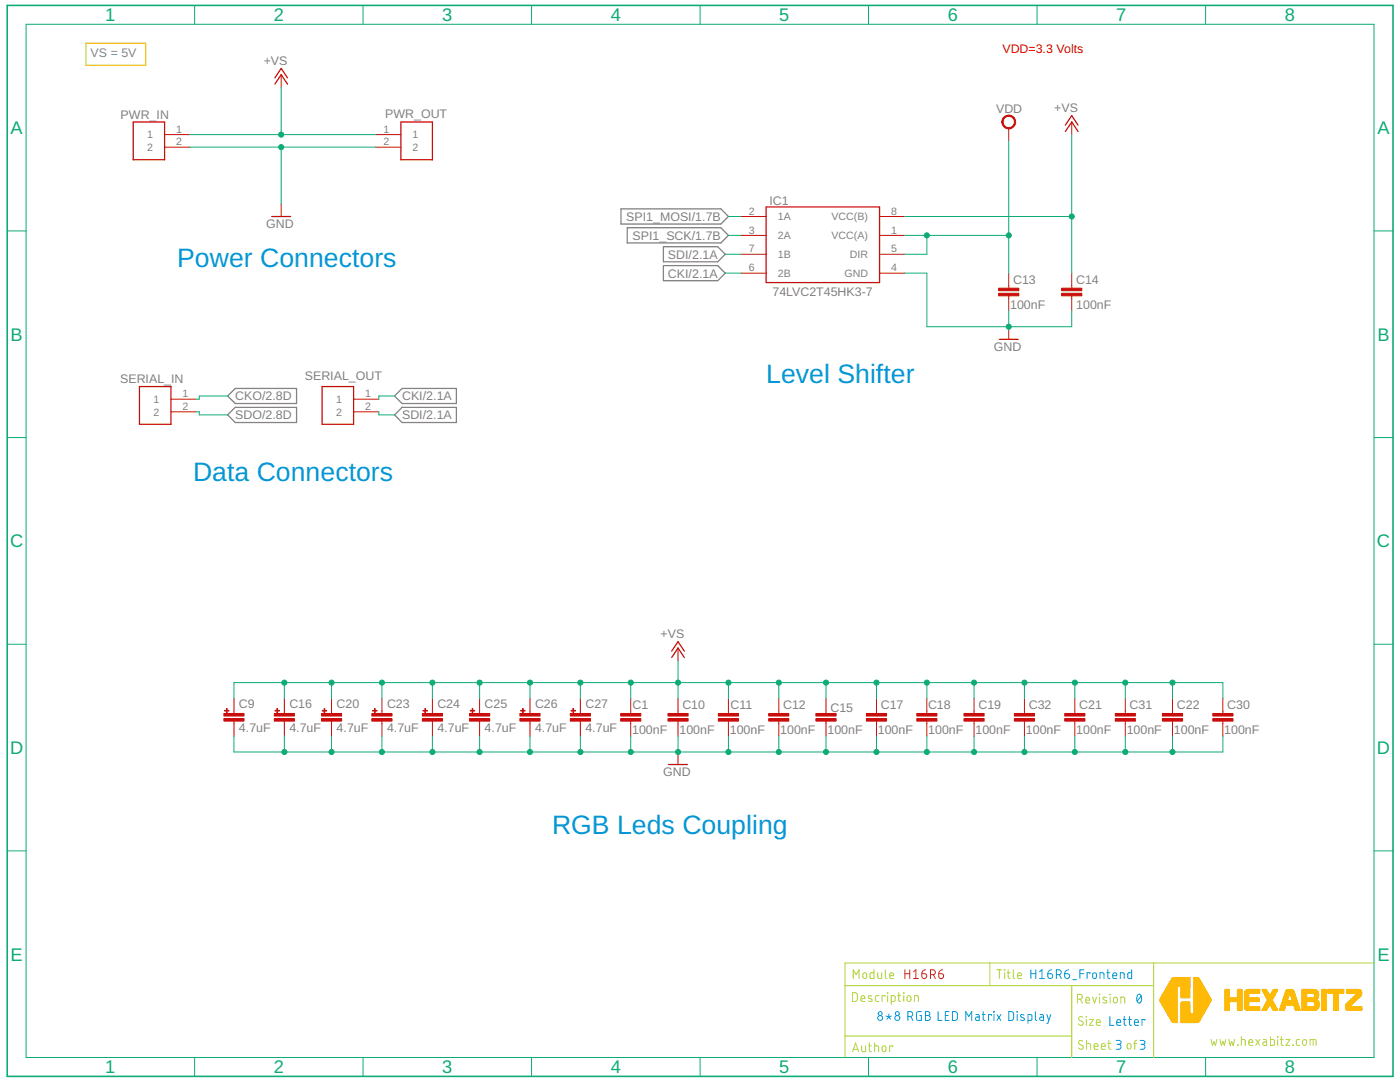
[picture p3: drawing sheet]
<svg xmlns="http://www.w3.org/2000/svg" width="279mm" height="216mm" viewBox="0 0 279 216" stroke-linecap="round" stroke-linejoin="round" font-family="sans-serif">
<defs><g id="words">
<g font-size="5.3" fill="#0696d7">
<text x="35.4" y="53.2">Power Connectors</text>
<text x="152.9" y="76.5">Level Shifter</text>
<text x="38.5" y="96">Data Connectors</text>
<text x="110.2" y="166.4">RGB Leds Coupling</text>
</g>
<g font-size="3.6" fill="#0dab76">
<text x="21" y="4.3">1</text>
<text x="54.6" y="4.3">2</text>
<text x="88.3" y="4.3">3</text>
<text x="121.9" y="4.3">4</text>
<text x="155.5" y="4.3">5</text>
<text x="189.1" y="4.3">6</text>
<text x="222.8" y="4.3">7</text>
<text x="256.4" y="4.3">8</text>
<text x="2.1" y="26.8">A</text>
<text x="274.9" y="26.8">A</text>
<text x="2.1" y="68">B</text>
<text x="274.9" y="68">B</text>
<text x="2" y="109.2">C</text>
<text x="274.8" y="109.2">C</text>
<text x="2" y="150.5">D</text>
<text x="274.8" y="150.5">D</text>
<text x="2.1" y="191.7">E</text>
<text x="274.9" y="191.7">E</text>
<text x="21" y="214.2">1</text>
<text x="54.6" y="214.2">2</text>
<text x="88.3" y="214.2">3</text>
<text x="121.9" y="214.2">4</text>
<text x="155.5" y="214.2">5</text>
<text x="189.1" y="214.2">6</text>
<text x="222.8" y="214.2">7</text>
<text x="256.4" y="214.2">8</text>
</g>
<text font-size="2.5" fill="#8252c2" x="18.1" y="11.5">VS = 5V</text>
<text font-size="2.5" fill="#f00" x="200.1" y="10.5">VDD=3.3 Volts</text>
<g font-size="2.5" fill="#808080">
<text x="52.6" y="12.9">+VS</text>
<text x="24.1" y="23.7">PWR_IN</text>
<text x="76.9" y="23.6">PWR_OUT</text>
<text x="198.8" y="22.5">VDD</text>
<text x="210.4" y="22.3">+VS</text>
<text x="153.5" y="40.9">IC1</text>
<text x="53.1" y="45.6">GND</text>
<text x="125" y="44.1">SPI1_MOSI/1.7B</text>
<text x="126.2" y="47.8">SPI1_SCK/1.7B</text>
<text x="133.3" y="51.6">SDI/2.1A</text>
<text x="133.3" y="55.4">CKI/2.1A</text>
<text x="154.2" y="59.1">74LVC2T45HK3-7</text>
<text x="202.2" y="56.6">C13</text>
<text x="214.8" y="56.6">C14</text>
<text x="201.6" y="61.7">100nF</text>
<text x="214.8" y="61.7">100nF</text>
<text x="198.3" y="70.1">GND</text>
<text x="24" y="76.4">SERIAL_IN</text>
<text x="60.8" y="75.7">SERIAL_OUT</text>
<text x="46.9" y="79.9">CKO/2.8D</text>
<text x="46.9" y="83.7">SDO/2.8D</text>
<text x="80.3" y="79.9">CKI/2.1A</text>
<text x="80.3" y="83.7">SDI/2.1A</text>
<text x="131.8" y="127.3">+VS</text>
<text x="47.7" y="141.2">C9</text>
<text x="57.8" y="141.2">C16</text>
<text x="67.2" y="141.2">C20</text>
<text x="77.2" y="141.2">C23</text>
<text x="87.3" y="141.2">C24</text>
<text x="96.7" y="141.2">C25</text>
<text x="106.8" y="141.2">C26</text>
<text x="116.8" y="141.2">C27</text>
<text x="126.3" y="141.5">C1</text>
<text x="136.2" y="141.5">C10</text>
<text x="145.8" y="141.5">C11</text>
<text x="156.3" y="141.5">C12</text>
<text x="165.7" y="142.1">C15</text>
<text x="175.8" y="141.5">C17</text>
<text x="185.2" y="141.5">C18</text>
<text x="195.3" y="141.5">C19</text>
<text x="205.3" y="141.5">C32</text>
<text x="215.4" y="141.5">C21</text>
<text x="225.4" y="141.5">C31</text>
<text x="234.9" y="141.5">C22</text>
<text x="244.9" y="141.5">C30</text>
<text x="47.7" y="146">4.7uF</text>
<text x="57.8" y="146">4.7uF</text>
<text x="67.2" y="146">4.7uF</text>
<text x="77.2" y="146">4.7uF</text>
<text x="87.3" y="146">4.7uF</text>
<text x="96.7" y="146">4.7uF</text>
<text x="106.8" y="146">4.7uF</text>
<text x="116.8" y="146">4.7uF</text>
<text x="126.2" y="146.5">100nF</text>
<text x="135.6" y="146.5">100nF</text>
<text x="145.7" y="146.5">100nF</text>
<text x="155.7" y="146.5">100nF</text>
<text x="165.1" y="146.5">100nF</text>
<text x="175.2" y="146.5">100nF</text>
<text x="185.3" y="146.5">100nF</text>
<text x="194.7" y="146.5">100nF</text>
<text x="204.7" y="146.5">100nF</text>
<text x="214.8" y="146.5">100nF</text>
<text x="224.9" y="146.5">100nF</text>
<text x="234.3" y="146.5">100nF</text>
<text x="244.3" y="146.5">100nF</text>
<text x="132.3" y="154.9">GND</text>
</g>
<g font-size="2.1" fill="#808080">
<text x="29.4" y="27.6">1</text>
<text x="35.2" y="26.5">1</text>
<text x="35.2" y="29">2</text>
<text x="76.5" y="26.5">1</text>
<text x="76.5" y="29">2</text>
<text x="82.3" y="27.6">1</text>
<text x="29.4" y="30.1">2</text>
<text x="82.3" y="30.1">2</text>
<text x="149.4" y="42.8">2</text>
<text x="149.4" y="46.6">3</text>
<text x="155.2" y="43.9">1A</text>
<text x="155.2" y="47.7">2A</text>
<text x="165.9" y="47.7">VCC(A)</text>
<text x="165.9" y="43.9">VCC(B)</text>
<text x="177.9" y="46.6">1</text>
<text x="177.9" y="42.8">8</text>
<text x="149.4" y="50.4">7</text>
<text x="155.2" y="51.5">1B</text>
<text x="169.6" y="51.5">DIR</text>
<text x="177.9" y="50.4">5</text>
<text x="149.4" y="54.2">6</text>
<text x="155.2" y="55.3">2B</text>
<text x="168.5" y="55.3">GND</text>
<text x="177.9" y="54.2">4</text>
<text x="30.6" y="80.4">1</text>
<text x="30.6" y="82.9">2</text>
<text x="36.4" y="79.3">1</text>
<text x="36.4" y="81.8">2</text>
<text x="67.1" y="80.4">1</text>
<text x="67.1" y="82.9">2</text>
<text x="72.9" y="79.3">1</text>
<text x="72.9" y="81.8">2</text>
</g>
</g></defs>
<path d="M123.9 41.7h20l1.5 1.5-1.5 1.5h-20zM125.2 45.4h18.7l1.5 1.6-1.5 1.5h-18.7zM132.4 53h10.8l1.5 1.5-1.5 1.5h-10.8zM132.4 49.2h10.8l1.5 1.5-1.5 1.5h-10.8zM45.4 79l1.5-1.5h12.3v3h-12.3zM78.7 79l1.5-1.5h10.9v3h-10.9zM45.4 82.8l1.5-1.5h12.3v3h-12.3zM78.7 82.8l1.5-1.5h10.9v3h-10.9z" fill="none" stroke="#808080" stroke-width=".25"/>
<g fill="none" stroke="#c90d0c" stroke-width=".25">
<path d="M54.9 16.8l1.2-1.9 1.3 1.9M54.9 15.5l1.2-1.8 1.3 1.8M26.6 24.3h6.3v7.6h-6.3zM80 24.3h6.3v7.6h-6.3zM212.6 26.2l1.3-1.9 1.2 1.9M212.6 25l1.3-1.9 1.2 1.9M54.2 43.2h3.8M152.9 41.3h22.6v15.1h-22.6zM27.8 77.1h6.3v7.6h-6.3zM64.3 77.1h6.3v7.6h-6.3zM199.4 67.7h3.8M134 131.2l1.3-1.9 1.3 1.9"/>
<path d="M134 129.9l1.3-1.9 1.3 1.9M133.4 152.5h3.8"/>
</g>
<g fill="none" stroke="#c90d0c" stroke-width=".2">
<path d="M56.1 14.9v2.5M32.9 26.9h5M32.9 29.4h5M75 26.9h5M75 29.4h5M201.3 25.6v2.5M213.9 24.3v2.6M56.1 40.7v2.5M147.9 47h5M147.9 43.2h5M147.9 54.5h5M147.9 50.7h5"/>
<path d="M175.5 47h5.1M175.5 43.2h5.1M175.5 54.5h5.1M175.5 50.7h5.1M201.3 54.5v3M201.3 59v3M213.9 54.5v3M213.9 59v3M34.1 79.7h5M70.6 79.7h5M201.3 65.2v2.5M34.1 82.2h5"/>
<path d="M70.6 82.2h5M46.7 139.4v3M56.7 139.4v3M66.2 139.4v3M76.2 139.4v3M86.3 139.4v3M95.7 139.4v3M105.8 139.4v3M115.8 139.4v3M125.9 139.4v3M135.3 129.3v2.5M135.3 139.4v3"/>
<path d="M145.4 139.4v3M155.4 139.4v3M164.8 139.4v3M174.9 139.4v3M185 139.4v3M194.4 139.4v3M204.4 139.4v3M214.5 139.4v3M224.6 139.4v3M234 139.4v3M244.1 139.4v3M46.7 143.9v3"/>
<path d="M56.7 143.9v3M66.2 143.9v3M76.2 143.9v3M86.3 143.9v3M95.7 143.9v3M105.8 143.9v3M115.8 143.9v3M125.9 143.9v3M135.3 143.9v3M135.3 150.1v2.4M145.4 143.9v3M155.4 143.9v3"/>
<path d="M164.8 143.9v3M174.9 143.9v3M185 143.9v3M194.4 143.9v3M204.4 143.9v3M214.5 143.9v3M224.6 143.9v3M234 143.9v3M244.1 143.9v3"/>
</g>
<g fill="#c90d0c" stroke="#c90d0c" stroke-width=".2">
<path d="M123.9 143.4h4v.5h-4z"/>
<path d="M123.9 142.4h4v.5h-4z"/>
<path d="M44.7 143.4h4v.5h-4z"/>
<path d="M44.7 142.4h4v.5h-4z"/>
<path d="M44.8 141.8h.9v.1h-.9z"/>
<path d="M45.2 141.4h.1v.9h-.1z"/>
<path d="M133.3 143.4h4v.5h-4z"/>
<path d="M133.3 142.4h4v.5h-4z"/>
<path d="M143.4 143.4h4v.5h-4z"/>
<path d="M143.4 142.4h4v.5h-4z"/>
<path d="M153.4 143.4h4v.5h-4z"/>
<path d="M153.4 142.4h4v.5h-4z"/>
<path d="M199.3 58.5h4v.5h-4z"/>
<path d="M199.3 57.5h4v.5h-4z"/>
<path d="M211.9 58.5h4v.5h-4z"/>
<path d="M211.9 57.5h4v.5h-4z"/>
<path d="M162.8 143.4h4.1v.5h-4.1z"/>
<path d="M162.8 142.4h4.1v.5h-4.1z"/>
<path d="M54.7 143.4h4.1v.5h-4.1z"/>
<path d="M54.7 142.4h4.1v.5h-4.1z"/>
<path d="M54.9 141.8h.9v.1h-.9z"/>
<path d="M55.3 141.4h.1v.9h-.1z"/>
<path d="M172.9 143.4h4v.5h-4z"/>
<path d="M172.9 142.4h4v.5h-4z"/>
<path d="M183 143.4h4v.5h-4z"/>
<path d="M183 142.4h4v.5h-4z"/>
<path d="M192.4 143.4h4v.5h-4z"/>
<path d="M192.4 142.4h4v.5h-4z"/>
<path d="M64.2 143.4h4v.5h-4z"/>
<path d="M64.2 142.4h4v.5h-4z"/>
<path d="M64.3 141.8h.9v.1h-.9z"/>
<path d="M64.7 141.4h.1v.9h-.1z"/>
<path d="M212.5 143.4h4v.5h-4z"/>
<path d="M212.5 142.4h4v.5h-4z"/>
<path d="M232 143.4h4v.5h-4z"/>
<path d="M232 142.4h4v.5h-4z"/>
<path d="M74.2 143.4h4v.5h-4z"/>
<path d="M74.2 142.4h4v.5h-4z"/>
<path d="M74.4 141.8h.8v.1h-.8z"/>
<path d="M74.7 141.4h.2v.9h-.2z"/>
<path d="M84.3 143.4h4v.5h-4z"/>
<path d="M84.3 142.4h4v.5h-4z"/>
<path d="M84.4 141.8h.9v.1h-.9z"/>
<path d="M84.8 141.4h.1v.9h-.1z"/>
<path d="M93.7 143.4h4v.5h-4z"/>
<path d="M93.7 142.4h4v.5h-4z"/>
<path d="M93.9 141.8h.8v.1h-.8z"/>
<path d="M94.2 141.4h.2v.9h-.2z"/>
<path d="M103.8 143.4h4v.5h-4z"/>
<path d="M103.8 142.4h4v.5h-4z"/>
<path d="M103.9 141.8h.9v.1h-.9z"/>
<path d="M104.3 141.4h.1v.9h-.1z"/>
<path d="M113.8 143.4h4v.5h-4z"/>
<path d="M113.8 142.4h4v.5h-4z"/>
<path d="M114 141.8h.9v.1h-.9z"/>
<path d="M114.3 141.4h.2v.9h-.2z"/>
<path d="M242 143.4h4.1v.5h-4.1z"/>
<path d="M242 142.4h4.1v.5h-4.1z"/>
<path d="M222.6 143.4h4v.5h-4z"/>
<path d="M222.6 142.4h4v.5h-4z"/>
<path d="M202.4 143.4h4.1v.5h-4.1z"/>
<path d="M202.4 142.4h4.1v.5h-4.1z"/>
</g>
<path d="M200.3 23.4a1.39 1.39 0 0 1 2.2 .2 1.39 1.39 0 0 1-.8 2.1 1.39 1.39 0 0 1-1.8-1.4h.3a1.14 1.14 0 0 1 1.6-1 1.14 1.14 0 0 1 .3 1.9 1.14 1.14 0 0 1-1.9-.6v-.3h-.3z" fill-rule="evenodd" fill="#c90d0c" stroke="#c90d0c" stroke-width=".2"/>
<path d="M1.4 1.1h276.6v213.7h-276.6z" fill="none" stroke="#0dab76" stroke-width=".32"/>
<g fill="none" stroke="#0dab76" stroke-width=".2">
<path d="M5.2 4.8h269v206.2h-269zM38.8 1.1v3.7M56.1 17.4v9.5M72.5 1.1v3.7M106.1 1.1v3.7M139.7 1.1v3.7M173.3 1.1v3.7M207 1.1v3.7M240.6 1.1v3.7M37.9 26.9h37.1M37.9 29.4h37.1M56.1 29.4v11.3"/>
<path d="M201.3 28.1v26.4M213.9 26.9v27.6M1.4 46.1h3.8M144.7 54.5h3.2M144.7 50.7h3.2M145.4 43.2h2.5M145.4 47h2.5M180.6 54.5h4.4v10.7h28.9v-3.2M180.6 43.2h33.3M180.6 47h20.7M185 47v3.7h-4.4M274.2 46.1h3.8"/>
<path d="M45.4 79h-5.6v.7h-.7M78.7 79h-3.1v.7M201.3 62v3.2M1.4 87.3h3.8M39.1 82.2h.7v.6h5.6M75.6 82.2v.6h3.1M274.2 87.3h3.8M1.4 128.5h3.8M46.7 139.4v-3.2h197.4v3.2M56.7 136.2v3.2M66.2 136.2v3.2M76.2 136.2v3.2"/>
<path d="M86.3 136.2v3.2M95.7 136.2v3.2M105.8 136.2v3.2M115.8 136.2v3.2M125.9 136.2v3.2M135.3 131.8v7.6M145.4 136.2v3.2M155.4 136.2v3.2M164.8 136.2v3.2M174.9 136.2v3.2M185 136.2v3.2M194.4 136.2v3.2"/>
<path d="M204.4 136.2v3.2M214.5 136.2v3.2M224.6 136.2v3.2M234 136.2v3.2M274.2 128.5h3.8M46.7 146.9v3.2h197.4v-3.2M56.7 146.9v3.2M66.2 146.9v3.2M76.2 146.9v3.2M86.3 146.9v3.2M95.7 146.9v3.2M105.8 146.9v3.2"/>
<path d="M115.8 146.9v3.2M125.9 146.9v3.2M135.3 146.9v3.2M145.4 146.9v3.2M155.4 146.9v3.2M164.8 146.9v3.2M174.9 146.9v3.2M185 146.9v3.2M194.4 146.9v3.2M204.4 146.9v3.2M214.5 146.9v3.2M224.6 146.9v3.2"/>
<path d="M234 146.9v3.2M1.4 169.8h3.8M274.2 169.8h3.8M38.8 211v3.8M72.5 211v3.8M106.1 211v3.8M139.7 211v3.8M173.3 211v3.8M207 211v3.8M240.6 211v3.8"/>
</g>
<g fill="#0dab76" stroke="#0dab76" stroke-width=".2">
<circle cx="56.1" cy="26.9" r=".51"/>
<circle cx="135.3" cy="136.2" r=".51"/>
<circle cx="125.9" cy="136.2" r=".51"/>
<circle cx="115.8" cy="136.2" r=".51"/>
<circle cx="56.7" cy="136.2" r=".51"/>
<circle cx="66.2" cy="136.2" r=".51"/>
<circle cx="76.2" cy="136.2" r=".51"/>
<circle cx="86.3" cy="136.2" r=".51"/>
<circle cx="95.7" cy="136.2" r=".51"/>
<circle cx="105.8" cy="136.2" r=".51"/>
<circle cx="145.4" cy="136.2" r=".51"/>
<circle cx="155.4" cy="136.2" r=".51"/>
<circle cx="164.8" cy="136.2" r=".51"/>
<circle cx="234" cy="136.2" r=".51"/>
<circle cx="224.6" cy="136.2" r=".51"/>
<circle cx="214.5" cy="136.2" r=".51"/>
<circle cx="204.4" cy="136.2" r=".51"/>
<circle cx="194.4" cy="136.2" r=".51"/>
<circle cx="174.9" cy="136.2" r=".51"/>
<circle cx="185" cy="136.2" r=".51"/>
<circle cx="213.9" cy="43.2" r=".51"/>
<circle cx="56.1" cy="29.4" r=".51"/>
<circle cx="201.3" cy="65.2" r=".51"/>
<circle cx="234" cy="150.1" r=".51"/>
<circle cx="224.6" cy="150.1" r=".51"/>
<circle cx="214.5" cy="150.1" r=".51"/>
<circle cx="204.4" cy="150.1" r=".51"/>
<circle cx="194.4" cy="150.1" r=".51"/>
<circle cx="185" cy="150.1" r=".51"/>
<circle cx="174.9" cy="150.1" r=".51"/>
<circle cx="164.8" cy="150.1" r=".51"/>
<circle cx="155.4" cy="150.1" r=".51"/>
<circle cx="145.4" cy="150.1" r=".51"/>
<circle cx="135.3" cy="150.1" r=".51"/>
<circle cx="125.9" cy="150.1" r=".51"/>
<circle cx="56.7" cy="150.1" r=".51"/>
<circle cx="66.2" cy="150.1" r=".51"/>
<circle cx="76.2" cy="150.1" r=".51"/>
<circle cx="86.3" cy="150.1" r=".51"/>
<circle cx="95.7" cy="150.1" r=".51"/>
<circle cx="105.8" cy="150.1" r=".51"/>
<circle cx="115.8" cy="150.1" r=".51"/>
<circle cx="185" cy="47" r=".51"/>
<circle cx="201.3" cy="47" r=".51"/>
</g>
<path d="M17.1 8.6h12v4.4h-12z" fill="none" stroke="#ffba08" stroke-width=".2"/>
<g fill="#ffba08" stroke="#ffba08" stroke-width=".2">
<path d="M234.3 204l.6 .1z"/>
<path d="M235.7 204l3.2 .1z"/>
<path d="M234.1 204h.8z"/>
<path d="M235.7 204h3.4z"/>
<path d="M234 203.9l.9 .1z"/>
<path d="M235.7 203.9l3.4 .1z"/>
<path d="M234 203.9h.9z"/>
<path d="M235.7 203.9h3.5z"/>
<path d="M233.9 203.8l1 .1z"/>
<path d="M235.7 203.8l3.6 .1z"/>
<path d="M233.9 203.8h1z"/>
<path d="M235.7 203.8h3.6z"/>
<path d="M233.8 203.8h1.1z"/>
<path d="M233.8 203.7l1.1 .1z"/>
<path d="M235.7 203.7l3.7 .1z"/>
<path d="M233.8 203.7h1.1z"/>
<path d="M235.7 203.7h3.7z"/>
<path d="M233.8 203.6l1.1 .1z"/>
<path d="M235.7 203.6l3.7 .1z"/>
<path d="M233.8 203.6h1.1z"/>
<path d="M235.7 203.6h3.7z"/>
<path d="M233.7 203.6h1.2z"/>
<path d="M235.7 203.6h3.8z"/>
<path d="M233.7 203.5l1.2 .1z"/>
<path d="M235.7 203.5l3.8 .1z"/>
<path d="M233.7 203.5h1.2z"/>
<path d="M235.7 203.5h3.8z"/>
<path d="M233.7 203.4l1.2 .1z"/>
<path d="M235.7 203.4l3.8 .1z"/>
<path d="M233.7 203.4h1.2z"/>
<path d="M235.7 203.4h3.8z"/>
<path d="M233.6 203.4h1.3z"/>
<path d="M235.7 203.4h3.9z"/>
<path d="M233.6 203.3l1.3 .1z"/>
<path d="M235.7 203.3l3.9 .1z"/>
<path d="M233.6 203.3h1.3z"/>
<path d="M235.7 203.3h3.9z"/>
<path d="M233.6 203.2l1.3 .1z"/>
<path d="M235.7 203.2l3.9 .1z"/>
<path d="M233.5 203.2h1.4z"/>
<path d="M235.7 203.2h3.9z"/>
<path d="M233.5 203.1l1.4 .1z"/>
<path d="M235.7 203.1l4 .1z"/>
<path d="M233.5 203.1h1.4z"/>
<path d="M235.7 203.1h4z"/>
<path d="M233.4 203.1h1.5z"/>
<path d="M233.4 203l1.5 .1z"/>
<path d="M235.7 203l4.1 .1z"/>
<path d="M233.4 203h1.5z"/>
<path d="M235.7 203h4.1z"/>
<path d="M233.4 202.9l1.5 .1z"/>
<path d="M235.7 202.9l4.1 .1z"/>
<path d="M233.4 202.9h1.5z"/>
<path d="M235.7 202.9h4.1z"/>
<path d="M235.7 202.9h4.2z"/>
<path d="M233.3 202.8l1.6 .1z"/>
<path d="M235.7 202.8l4.2 .1z"/>
<path d="M233.3 202.8h1.6z"/>
<path d="M235.7 202.8h4.2z"/>
<path d="M233.3 202.7l1.6 .1z"/>
<path d="M235.7 202.7l4.2 .1z"/>
<path d="M233.2 202.7h1.7z"/>
<path d="M235.7 202.7h4.2z"/>
<path d="M233.2 202.6l1.7 .1z"/>
<path d="M235.7 202.6l4.3 .1z"/>
<path d="M233.2 202.6h1.7z"/>
<path d="M235.7 202.6h4.3z"/>
<path d="M233.1 202.5l1.8 .1z"/>
<path d="M235.7 202.5l4.3 .1z"/>
<path d="M235.7 202.5l4.4 .1z"/>
<path d="M233.1 202.5h1.8z"/>
<path d="M235.7 202.5h4.4z"/>
<path d="M233.1 202.4l1.8 .1z"/>
<path d="M235.7 202.4l4.4 .1z"/>
<path d="M233.1 202.4h1.8z"/>
<path d="M235.7 202.4h4.4z"/>
<path d="M233 202.4h1.9z"/>
<path d="M235.7 202.4h2.1z"/>
<path d="M238 202.4h2.2z"/>
<path d="M233 202.3l1.9 .1z"/>
<path d="M235.7 202.3l2 .1z"/>
<path d="M238 202.3l2.2 .1z"/>
<path d="M233 202.3h1.9z"/>
<path d="M235.7 202.3h2z"/>
<path d="M238.1 202.3h2.1z"/>
<path d="M233 202.2l1.9 .1z"/>
<path d="M235.7 202.2l1.9 .1z"/>
<path d="M238.1 202.2l2.1 .1z"/>
<path d="M233 202.2h1.9z"/>
<path d="M235.7 202.2h1.8z"/>
<path d="M238.2 202.2h2.1z"/>
<path d="M232.9 202.2h2z"/>
<path d="M232.9 202.1l2 .1z"/>
<path d="M235.7 202.1l1.8 .1z"/>
<path d="M238.2 202.1l2.1 .1z"/>
<path d="M232.9 202.1h2z"/>
<path d="M235.7 202.1h1.8z"/>
<path d="M238.3 202.1h2z"/>
<path d="M232.8 202l2.1 .1z"/>
<path d="M235.7 202l1.8 .1z"/>
<path d="M238.3 202l2 .1z"/>
<path d="M232.8 202h2.1z"/>
<path d="M235.7 202h1.7z"/>
<path d="M238.3 202h2z"/>
<path d="M232.8 201.9l2.1 .1z"/>
<path d="M235.7 201.9l1.7 .1z"/>
<path d="M238.3 201.9l2.1 .1z"/>
<path d="M232.8 201.9h2.1z"/>
<path d="M235.7 201.9h1.7z"/>
<path d="M238.3 201.9h2.1z"/>
<path d="M232.7 201.9h2.2z"/>
<path d="M232.7 201.8l2.2 .1z"/>
<path d="M235.7 201.8l1.7 .1z"/>
<path d="M238.3 201.8l2.2 .1z"/>
<path d="M232.7 201.8h2.2z"/>
<path d="M235.7 201.8h1.7z"/>
<path d="M238.3 201.8h2.2z"/>
<path d="M232.7 201.7l2.2 .1z"/>
<path d="M235.7 201.7l1.7 .1z"/>
<path d="M238.3 201.7l2.2 .1z"/>
<path d="M232.7 201.7h2.2z"/>
<path d="M235.7 201.7h1.7z"/>
<path d="M238.3 201.7h2.2z"/>
<path d="M232.6 201.6l2.3 .1z"/>
<path d="M235.7 201.6l1.7 .1z"/>
<path d="M238.3 201.6l2.2 .1z"/>
<path d="M232.6 201.6h2.3z"/>
<path d="M235.7 201.6h1.7z"/>
<path d="M238.3 201.6h2.3z"/>
<path d="M244.5 201.6h.8z"/>
<path d="M247 201.6h.8z"/>
<path d="M248.9 201.6h2.5z"/>
<path d="M251.9 201.6h.8z"/>
<path d="M254.2 201.6h.8z"/>
<path d="M255.4 201.6h.8z"/>
<path d="M258.6 201.6h.8z"/>
<path d="M259.9 201.6h2.5z"/>
<path d="M263.8 201.6h.8z"/>
<path d="M266.2 201.6h.8z"/>
<path d="M269.1 201.6h2.7z"/>
<path d="M248.7 201.6h2.7z"/>
<path d="M254.1 201.6h.9z"/>
<path d="M255.3 201.6h1z"/>
<path d="M259.8 201.6h2.7z"/>
<path d="M266.1 201.6h1z"/>
<path d="M269 201.6h2.8z"/>
<path d="M232.6 201.5l2.3 .1z"/>
<path d="M235.7 201.5l1.7 .1z"/>
<path d="M238.3 201.5l2.3 .1z"/>
<path d="M244.5 201.5l.8 .1z"/>
<path d="M247 201.5l.8 .1z"/>
<path d="M248.7 201.5l2.7 .1z"/>
<path d="M251.9 201.5l.9 .1z"/>
<path d="M254.1 201.5l.9 .1z"/>
<path d="M255.4 201.5l.9 .1z"/>
<path d="M258.6 201.5l.8 .1z"/>
<path d="M259.9 201.5l2.8 .1z"/>
<path d="M263.8 201.5l.8 .1z"/>
<path d="M266.1 201.5l1 .1z"/>
<path d="M268.8 201.5l3 .1z"/>
<path d="M232.5 201.5h2.4z"/>
<path d="M235.7 201.5h1.7z"/>
<path d="M238.3 201.5h2.3z"/>
<path d="M244.5 201.5h.8z"/>
<path d="M247 201.5h.8z"/>
<path d="M248.6 201.5h2.8z"/>
<path d="M251.9 201.5h.9z"/>
<path d="M254.1 201.5h.9z"/>
<path d="M255.4 201.5h.9z"/>
<path d="M258.5 201.5h.9z"/>
<path d="M259.9 201.5h2.8z"/>
<path d="M263.8 201.5h.8z"/>
<path d="M266.1 201.5h1z"/>
<path d="M268.8 201.5h3z"/>
<path d="M232.5 201.4l2.4 .1z"/>
<path d="M235.7 201.4l1.7 .1z"/>
<path d="M238.3 201.4l2.4 .1z"/>
<path d="M244.5 201.4l.8 .1z"/>
<path d="M247 201.4l.8 .1z"/>
<path d="M248.6 201.4l2.8 .1z"/>
<path d="M251.9 201.4l.9 .1z"/>
<path d="M254 201.4l.9 .1z"/>
<path d="M255.4 201.4l.9 .1z"/>
<path d="M258.5 201.4l.9 .1z"/>
<path d="M259.9 201.4l2.9 .1z"/>
<path d="M263.8 201.4l.8 .1z"/>
<path d="M266.1 201.4l1 .1z"/>
<path d="M268.7 201.4l3.1 .1z"/>
<path d="M232.5 201.4h2.4z"/>
<path d="M235.7 201.4h1.7z"/>
<path d="M238.3 201.4h2.4z"/>
<path d="M244.5 201.4h.8z"/>
<path d="M247 201.4h.8z"/>
<path d="M248.6 201.4h2.8z"/>
<path d="M251.9 201.4h1z"/>
<path d="M254 201.4h.9z"/>
<path d="M255.4 201.4h.9z"/>
<path d="M258.5 201.4h.9z"/>
<path d="M259.9 201.4h2.9z"/>
<path d="M263.8 201.4h.8z"/>
<path d="M266.1 201.4h1z"/>
<path d="M268.7 201.4h3.1z"/>
<path d="M248.5 201.4h2.9z"/>
<path d="M259.9 201.4h3z"/>
<path d="M232.5 201.3l2.4 .1z"/>
<path d="M235.7 201.3l1.7 .1z"/>
<path d="M238.3 201.3l2.4 .1z"/>
<path d="M244.5 201.3l.8 .1z"/>
<path d="M247 201.3l.8 .1z"/>
<path d="M248.5 201.3l2.9 .1z"/>
<path d="M252 201.3l.9 .1z"/>
<path d="M254 201.3l.9 .1z"/>
<path d="M255.4 201.3l.9 .1z"/>
<path d="M258.5 201.3l.9 .1z"/>
<path d="M259.9 201.3l3.1 .1z"/>
<path d="M263.8 201.3l.8 .1z"/>
<path d="M266.1 201.3l1 .1z"/>
<path d="M268.6 201.3l3.2 .1z"/>
<path d="M232.4 201.3h2.5z"/>
<path d="M235.7 201.3h1.7z"/>
<path d="M238.3 201.3h2.4z"/>
<path d="M244.5 201.3h.8z"/>
<path d="M247 201.3h.8z"/>
<path d="M248.5 201.3h2.9z"/>
<path d="M252 201.3h.9z"/>
<path d="M254 201.3h.9z"/>
<path d="M255.4 201.3h1z"/>
<path d="M258.5 201.3h.9z"/>
<path d="M259.9 201.3h3.1z"/>
<path d="M263.8 201.3h.8z"/>
<path d="M266.1 201.3h1z"/>
<path d="M268.6 201.3h3.2z"/>
<path d="M248.4 201.3h3z"/>
<path d="M253.9 201.3h1z"/>
<path d="M258.4 201.3h1z"/>
<path d="M232.4 201.2l2.5 .1z"/>
<path d="M235.7 201.2l1.7 .1z"/>
<path d="M238.3 201.2l2.5 .1z"/>
<path d="M244.5 201.2l.8 .1z"/>
<path d="M247 201.2l.8 .1z"/>
<path d="M248.4 201.2l3 .1z"/>
<path d="M252.1 201.2l.8 .1z"/>
<path d="M253.9 201.2l.9 .1z"/>
<path d="M255.4 201.2l1 .1z"/>
<path d="M258.4 201.2l1 .1z"/>
<path d="M259.9 201.2l3.1 .1z"/>
<path d="M263.8 201.2l.8 .1z"/>
<path d="M266.1 201.2l1 .1z"/>
<path d="M268.5 201.2l3.3 .1z"/>
<path d="M255.5 201.2l.9 .1z"/>
<path d="M258.4 201.2l.9 .1z"/>
<path d="M232.4 201.2h2.5z"/>
<path d="M235.7 201.2h1.7z"/>
<path d="M238.3 201.2h2.5z"/>
<path d="M244.5 201.2h.8z"/>
<path d="M247 201.2h.8z"/>
<path d="M248.4 201.2h3z"/>
<path d="M252.1 201.2h.9z"/>
<path d="M253.9 201.2h.9z"/>
<path d="M255.5 201.2h.9z"/>
<path d="M258.4 201.2h1z"/>
<path d="M259.9 201.2h3.2z"/>
<path d="M263.8 201.2h.8z"/>
<path d="M266.1 201.2h1z"/>
<path d="M268.5 201.2h3.3z"/>
<path d="M232.3 201.1l2.6 .1z"/>
<path d="M235.7 201.1l1.7 .1z"/>
<path d="M238.3 201.1l2.5 .1z"/>
<path d="M244.5 201.1l.8 .1z"/>
<path d="M247 201.1l.8 .1z"/>
<path d="M248.4 201.1l3 .1z"/>
<path d="M252.1 201.1l.9 .1z"/>
<path d="M253.9 201.1l.9 .1z"/>
<path d="M255.5 201.1l.9 .1z"/>
<path d="M258.4 201.1l.9 .1z"/>
<path d="M259.9 201.1l3.2 .1z"/>
<path d="M263.8 201.1l.8 .1z"/>
<path d="M266.1 201.1l1 .1z"/>
<path d="M268.5 201.1l3.3 .1z"/>
<path d="M232.3 201.1h2.6z"/>
<path d="M235.7 201.1h1.7z"/>
<path d="M238.3 201.1h2.5z"/>
<path d="M244.5 201.1h.8z"/>
<path d="M247 201.1h.8z"/>
<path d="M248.3 201.1h3.1z"/>
<path d="M252.1 201.1h.9z"/>
<path d="M253.9 201.1h.9z"/>
<path d="M255.5 201.1h.9z"/>
<path d="M258.4 201.1h.9z"/>
<path d="M259.9 201.1h3.2z"/>
<path d="M263.8 201.1h.8z"/>
<path d="M266.1 201.1h1z"/>
<path d="M268.5 201.1h3.3z"/>
<path d="M238.3 201.1h2.6z"/>
<path d="M253.9 201.1h.8z"/>
<path d="M232.3 201l2.6 .1z"/>
<path d="M235.7 201l1.7 .1z"/>
<path d="M238.3 201l2.6 .1z"/>
<path d="M244.5 201l.8 .1z"/>
<path d="M247 201l.8 .1z"/>
<path d="M248.3 201l3.1 .1z"/>
<path d="M252.1 201l.9 .1z"/>
<path d="M253.9 201l.8 .1z"/>
<path d="M255.5 201l.9 .1z"/>
<path d="M258.4 201l.9 .1z"/>
<path d="M259.9 201l3.2 .1z"/>
<path d="M263.8 201l.8 .1z"/>
<path d="M266.1 201l1 .1z"/>
<path d="M268.5 201l3.3 .1z"/>
<path d="M232.2 201l2.7 .1z"/>
<path d="M252.2 201l.9 .1z"/>
<path d="M253.8 201l.9 .1z"/>
<path d="M255.5 201l1 .1z"/>
<path d="M259.9 201l3.3 .1z"/>
<path d="M232.2 201h2.7z"/>
<path d="M235.7 201h1.7z"/>
<path d="M238.3 201h2.6z"/>
<path d="M244.5 201h.8z"/>
<path d="M247 201h.8z"/>
<path d="M248.3 201h3.1z"/>
<path d="M252.2 201h.9z"/>
<path d="M253.8 201h.9z"/>
<path d="M255.5 201h1z"/>
<path d="M258.4 201h.9z"/>
<path d="M259.9 201h3.3z"/>
<path d="M263.8 201h.8z"/>
<path d="M266.1 201h1z"/>
<path d="M268.5 201h3.3z"/>
<path d="M232.2 200.9l2.7 .1z"/>
<path d="M235.7 200.9l1.7 .1z"/>
<path d="M238.3 200.9l2.6 .1z"/>
<path d="M244.5 200.9l.8 .1z"/>
<path d="M247 200.9l.8 .1z"/>
<path d="M248.3 200.9l3.1 .1z"/>
<path d="M252.2 200.9l.9 .1z"/>
<path d="M253.8 200.9l.9 .1z"/>
<path d="M255.6 200.9l.9 .1z"/>
<path d="M258.4 200.9l.9 .1z"/>
<path d="M259.9 200.9l3.3 .1z"/>
<path d="M263.8 200.9l.8 .1z"/>
<path d="M266.1 200.9l1 .1z"/>
<path d="M268.5 200.9l3.3 .1z"/>
<path d="M238.3 200.9l2.7 .1z"/>
<path d="M253.7 200.9l.9 .1z"/>
<path d="M258.3 200.9l.9 .1z"/>
<path d="M232.2 200.9h2.7z"/>
<path d="M235.7 200.9h1.7z"/>
<path d="M238.3 200.9h2.7z"/>
<path d="M244.5 200.9h.8z"/>
<path d="M247 200.9h.8z"/>
<path d="M248.3 200.9h3.1z"/>
<path d="M252.2 200.9h.9z"/>
<path d="M253.7 200.9h.9z"/>
<path d="M255.6 200.9h.9z"/>
<path d="M258.3 200.9h.9z"/>
<path d="M259.9 200.9h3.3z"/>
<path d="M263.8 200.9h.8z"/>
<path d="M266.1 200.9h1z"/>
<path d="M268.5 200.9h3.3z"/>
<path d="M248.3 200.9h.9z"/>
<path d="M252.3 200.9h.9z"/>
<path d="M259.9 200.9h.9z"/>
<path d="M262.2 200.9h1z"/>
<path d="M232.1 200.8l2.8 .1z"/>
<path d="M235.7 200.8l1.7 .1z"/>
<path d="M238.3 200.8l2.7 .1z"/>
<path d="M244.5 200.8l.8 .1z"/>
<path d="M247 200.8l.8 .1z"/>
<path d="M248.3 200.8l.9 .1z"/>
<path d="M252.3 200.8l.9 .1z"/>
<path d="M253.7 200.8l.9 .1z"/>
<path d="M255.6 200.8l.9 .1z"/>
<path d="M258.3 200.8l.9 .1z"/>
<path d="M259.9 200.8l.9 .1z"/>
<path d="M262.3 200.8l.9 .1z"/>
<path d="M263.8 200.8l.8 .1z"/>
<path d="M266.1 200.8l1 .1z"/>
<path d="M268.5 200.8l1 .1z"/>
<path d="M232.1 200.8h2.8z"/>
<path d="M235.7 200.8h1.7z"/>
<path d="M238.3 200.8h2.7z"/>
<path d="M244.5 200.8h.8z"/>
<path d="M247 200.8h.8z"/>
<path d="M248.3 200.8h.9z"/>
<path d="M252.3 200.8h.9z"/>
<path d="M253.7 200.8h.9z"/>
<path d="M255.6 200.8h.9z"/>
<path d="M258.3 200.8h.9z"/>
<path d="M259.9 200.8h.9z"/>
<path d="M262.3 200.8h.9z"/>
<path d="M263.8 200.8h.8z"/>
<path d="M266.1 200.8h1z"/>
<path d="M268.5 200.8h1z"/>
<path d="M232.1 200.7l2.8 .1z"/>
<path d="M235.7 200.7l1.7 .1z"/>
<path d="M238.3 200.7l2.8 .1z"/>
<path d="M244.5 200.7l.8 .1z"/>
<path d="M247 200.7l.8 .1z"/>
<path d="M248.3 200.7l.9 .1z"/>
<path d="M252.3 200.7l.9 .1z"/>
<path d="M253.7 200.7l.9 .1z"/>
<path d="M255.6 200.7l1 .1z"/>
<path d="M258.3 200.7l.9 .1z"/>
<path d="M259.9 200.7l.9 .1z"/>
<path d="M262.3 200.7l.9 .1z"/>
<path d="M263.8 200.7l.8 .1z"/>
<path d="M266.1 200.7l1 .1z"/>
<path d="M268.5 200.7l1 .1z"/>
<path d="M253.6 200.7l1 .1z"/>
<path d="M255.7 200.7l.8 .1z"/>
<path d="M262.4 200.7l.8 .1z"/>
<path d="M232.1 200.7h2.8z"/>
<path d="M235.7 200.7h1.7z"/>
<path d="M238.3 200.7h2.8z"/>
<path d="M244.5 200.7h.8z"/>
<path d="M247 200.7h.8z"/>
<path d="M248.3 200.7h.9z"/>
<path d="M252.3 200.7h1z"/>
<path d="M253.6 200.7h.9z"/>
<path d="M255.6 200.7h1z"/>
<path d="M258.3 200.7h.9z"/>
<path d="M259.9 200.7h.9z"/>
<path d="M262.4 200.7h.8z"/>
<path d="M263.8 200.7h.8z"/>
<path d="M266.1 200.7h1z"/>
<path d="M268.5 200.7h1z"/>
<path d="M252.4 200.7h.9z"/>
<path d="M253.6 200.7h1z"/>
<path d="M255.7 200.7h.9z"/>
<path d="M258.3 200.7h.8z"/>
<path d="M232.1 200.6l2.8 .1z"/>
<path d="M235.7 200.6l1.7 .1z"/>
<path d="M238.3 200.6l2.8 .1z"/>
<path d="M244.5 200.6l.8 .1z"/>
<path d="M247 200.6l.8 .1z"/>
<path d="M248.3 200.6l.9 .1z"/>
<path d="M252.4 200.6l.9 .1z"/>
<path d="M253.6 200.6l.9 .1z"/>
<path d="M255.7 200.6l.9 .1z"/>
<path d="M258.3 200.6l.8 .1z"/>
<path d="M259.9 200.6l.9 .1z"/>
<path d="M262.4 200.6l.8 .1z"/>
<path d="M263.8 200.6l.8 .1z"/>
<path d="M266.1 200.6l1 .1z"/>
<path d="M268.5 200.6l1.1 .1z"/>
<path d="M232 200.6h2.9z"/>
<path d="M235.7 200.6h1.7z"/>
<path d="M238.3 200.6h2.8z"/>
<path d="M244.5 200.6h.8z"/>
<path d="M247 200.6h.8z"/>
<path d="M248.3 200.6h.9z"/>
<path d="M252.4 200.6h.9z"/>
<path d="M253.6 200.6h.9z"/>
<path d="M255.7 200.6h.9z"/>
<path d="M258.2 200.6h.9z"/>
<path d="M259.9 200.6h.9z"/>
<path d="M262.4 200.6h.8z"/>
<path d="M263.8 200.6h.8z"/>
<path d="M266.1 200.6h1z"/>
<path d="M268.5 200.6h1.1z"/>
<path d="M238.3 200.6h2.9z"/>
<path d="M268.6 200.6h1z"/>
<path d="M232 200.5l2.9 .1z"/>
<path d="M235.7 200.5l1.7 .1z"/>
<path d="M238.3 200.5l2.9 .1z"/>
<path d="M244.5 200.5l.8 .1z"/>
<path d="M247 200.5l.8 .1z"/>
<path d="M248.3 200.5l.9 .1z"/>
<path d="M252.4 200.5l.9 .1z"/>
<path d="M253.5 200.5l.9 .1z"/>
<path d="M255.7 200.5l.9 .1z"/>
<path d="M258.2 200.5l.9 .1z"/>
<path d="M259.9 200.5l.9 .1z"/>
<path d="M262.5 200.5l.8 .1z"/>
<path d="M263.8 200.5l.8 .1z"/>
<path d="M266.1 200.5l1 .1z"/>
<path d="M268.6 200.5l1.1 .1z"/>
<path d="M232 200.5h2.9z"/>
<path d="M235.7 200.5h1.7z"/>
<path d="M238.3 200.5h2.9z"/>
<path d="M244.5 200.5h.8z"/>
<path d="M247 200.5h.8z"/>
<path d="M248.3 200.5h.9z"/>
<path d="M252.4 200.5h1z"/>
<path d="M253.5 200.5h.9z"/>
<path d="M255.7 200.5h3.4z"/>
<path d="M259.9 200.5h.9z"/>
<path d="M262.4 200.5h.9z"/>
<path d="M263.8 200.5h.8z"/>
<path d="M266.1 200.5h1z"/>
<path d="M268.6 200.5h1.1z"/>
<path d="M232 200.4l2.9 .1z"/>
<path d="M235.7 200.4l1.7 .1z"/>
<path d="M238.3 200.4l2.9 .1z"/>
<path d="M244.5 200.4l.8 .1z"/>
<path d="M247 200.4l.8 .1z"/>
<path d="M248.3 200.4l.9 .1z"/>
<path d="M252.5 200.4l.9 .1z"/>
<path d="M253.5 200.4l.9 .1z"/>
<path d="M255.7 200.4l3.4 .1z"/>
<path d="M259.9 200.4l.9 .1z"/>
<path d="M262.4 200.4l.9 .1z"/>
<path d="M263.8 200.4l.8 .1z"/>
<path d="M266.1 200.4l1 .1z"/>
<path d="M268.6 200.4l1.1 .1z"/>
<path d="M231.9 200.4l3 .1z"/>
<path d="M238.3 200.4l3 .1z"/>
<path d="M268.6 200.4l1.2 .1z"/>
<path d="M231.9 200.4h3z"/>
<path d="M235.7 200.4h1.7z"/>
<path d="M238.3 200.4h3z"/>
<path d="M244.5 200.4h.8z"/>
<path d="M247 200.4h.8z"/>
<path d="M248.3 200.4h.9z"/>
<path d="M252.5 200.4h.9z"/>
<path d="M253.5 200.4h.9z"/>
<path d="M255.8 200.4h3.3z"/>
<path d="M259.9 200.4h.9z"/>
<path d="M262.4 200.4h.9z"/>
<path d="M263.8 200.4h.8z"/>
<path d="M266.1 200.4h1z"/>
<path d="M268.6 200.4h1.2z"/>
<path d="M253.4 200.4h.9z"/>
<path d="M268.6 200.4h1.3z"/>
<path d="M231.9 200.3l3 .1z"/>
<path d="M235.7 200.3l1.7 .1z"/>
<path d="M238.3 200.3l3 .1z"/>
<path d="M244.5 200.3l.8 .1z"/>
<path d="M247 200.3l.8 .1z"/>
<path d="M248.3 200.3l.9 .1z"/>
<path d="M252.5 200.3l1.8 .1z"/>
<path d="M255.8 200.3l3.3 .1z"/>
<path d="M259.9 200.3l.9 .1z"/>
<path d="M262.4 200.3l.9 .1z"/>
<path d="M263.8 200.3l.8 .1z"/>
<path d="M266.1 200.3l1 .1z"/>
<path d="M268.7 200.3l1.2 .1z"/>
<path d="M231.8 200.3h3.1z"/>
<path d="M235.7 200.3h1.7z"/>
<path d="M238.3 200.3h3z"/>
<path d="M244.5 200.3h.8z"/>
<path d="M247 200.3h.8z"/>
<path d="M248.3 200.3h.9z"/>
<path d="M252.6 200.3h1.7z"/>
<path d="M255.8 200.3h3.2z"/>
<path d="M259.9 200.3h.9z"/>
<path d="M262.4 200.3h.9z"/>
<path d="M263.8 200.3h.8z"/>
<path d="M266.1 200.3h1z"/>
<path d="M268.7 200.3h1.2z"/>
<path d="M238.3 200.3h3.1z"/>
<path d="M268.7 200.3h1.3z"/>
<path d="M231.8 200.2l3.1 .1z"/>
<path d="M235.7 200.2l1.7 .1z"/>
<path d="M238.3 200.2l3.1 .1z"/>
<path d="M244.5 200.2l.8 .1z"/>
<path d="M247 200.2l.8 .1z"/>
<path d="M248.3 200.2l.9 .1z"/>
<path d="M252.6 200.2l1.7 .1z"/>
<path d="M255.8 200.2l3.2 .1z"/>
<path d="M259.9 200.2l.9 .1z"/>
<path d="M262.4 200.2l.9 .1z"/>
<path d="M263.8 200.2l.8 .1z"/>
<path d="M266.1 200.2l1 .1z"/>
<path d="M268.8 200.2l1.2 .1z"/>
<path d="M231.8 200.2h3.1z"/>
<path d="M235.7 200.2h1.7z"/>
<path d="M238.3 200.2h3.1z"/>
<path d="M244.5 200.2h.8z"/>
<path d="M247 200.2h.8z"/>
<path d="M248.3 200.2h.9z"/>
<path d="M252.6 200.2h1.7z"/>
<path d="M255.8 200.2h3.2z"/>
<path d="M259.9 200.2h.9z"/>
<path d="M262.4 200.2h.9z"/>
<path d="M263.8 200.2h.8z"/>
<path d="M266.1 200.2h1z"/>
<path d="M268.8 200.2h1.2z"/>
<path d="M252.6 200.2h1.6z"/>
<path d="M262.5 200.2h.8z"/>
<path d="M231.8 200.1l3.1 .1z"/>
<path d="M235.7 200.1l1.7 .1z"/>
<path d="M238.3 200.1l3.1 .1z"/>
<path d="M244.5 200.1l.8 .1z"/>
<path d="M247 200.1l.8 .1z"/>
<path d="M248.3 200.1l.9 .1z"/>
<path d="M252.6 200.1l1.6 .1z"/>
<path d="M255.8 200.1l3.2 .1z"/>
<path d="M259.9 200.1l.9 .1z"/>
<path d="M262.4 200.1l.9 .1z"/>
<path d="M263.8 200.1l.8 .1z"/>
<path d="M266.1 200.1l1 .1z"/>
<path d="M268.9 200.1l1.2 .1z"/>
<path d="M231.7 200.1h3.2z"/>
<path d="M235.7 200.1h1.7z"/>
<path d="M238.3 200.1h3.1z"/>
<path d="M244.5 200.1h.8z"/>
<path d="M247 200.1h.8z"/>
<path d="M248.3 200.1h.9z"/>
<path d="M252.7 200.1h1.5z"/>
<path d="M255.8 200.1h3.2z"/>
<path d="M259.9 200.1h.9z"/>
<path d="M262.4 200.1h.8z"/>
<path d="M263.8 200.1h.8z"/>
<path d="M266.1 200.1h1z"/>
<path d="M268.9 200.1h1.2z"/>
<path d="M255.9 200.1h3.1z"/>
<path d="M268.9 200.1h1.3z"/>
<path d="M231.7 200l3.2 .1z"/>
<path d="M235.7 200l1.7 .1z"/>
<path d="M238.3 200l3.2 .1z"/>
<path d="M244.5 200l.8 .1z"/>
<path d="M247 200l.8 .1z"/>
<path d="M248.3 200l.9 .1z"/>
<path d="M252.7 200l1.5 .1z"/>
<path d="M255.9 200l3.1 .1z"/>
<path d="M259.9 200l.9 .1z"/>
<path d="M262.4 200l.8 .1z"/>
<path d="M263.8 200l.8 .1z"/>
<path d="M266.1 200l1 .1z"/>
<path d="M269 200l1.2 .1z"/>
<path d="M231.7 200h3.2z"/>
<path d="M235.7 200h1.7z"/>
<path d="M238.3 200h3.2z"/>
<path d="M244.5 200h.8z"/>
<path d="M247 200h.8z"/>
<path d="M248.3 200h.9z"/>
<path d="M252.7 200h1.5z"/>
<path d="M255.9 200h3.1z"/>
<path d="M259.9 200h.9z"/>
<path d="M262.3 200h.9z"/>
<path d="M263.8 200h.8z"/>
<path d="M266.1 200h1z"/>
<path d="M269 200h1.2z"/>
<path d="M252.7 200h1.4z"/>
<path d="M269 200h1.3z"/>
<path d="M231.7 199.9l3.2 .1z"/>
<path d="M238.3 199.9l3.2 .1z"/>
<path d="M244.5 199.9l.9 .1z"/>
<path d="M247 199.9l.8 .1z"/>
<path d="M248.3 199.9l.9 .1z"/>
<path d="M252.8 199.9l1.3 .1z"/>
<path d="M255.9 199.9l3 .1z"/>
<path d="M259.9 199.9l.9 .1z"/>
<path d="M262.3 199.9l.9 .1z"/>
<path d="M263.8 199.9l.8 .1z"/>
<path d="M266.1 199.9l1 .1z"/>
<path d="M269 199.9l1.3 .1z"/>
<path d="M231.6 199.9h3.3z"/>
<path d="M238.3 199.9h3.3z"/>
<path d="M244.5 199.9h.9z"/>
<path d="M246.9 199.9h.9z"/>
<path d="M248.3 199.9h1z"/>
<path d="M252.8 199.9h1.3z"/>
<path d="M255.9 199.9h3z"/>
<path d="M259.9 199.9h.9z"/>
<path d="M262.1 199.9h1.1z"/>
<path d="M263.8 199.9h.8z"/>
<path d="M266.1 199.9h1z"/>
<path d="M269.1 199.9h1.2z"/>
<path d="M248.4 199.9h.9z"/>
<path d="M231.6 199.8l3.3 .1z"/>
<path d="M238.3 199.8l3.3 .1z"/>
<path d="M244.5 199.8l3.3 .1z"/>
<path d="M248.3 199.8l3 .1z"/>
<path d="M252.8 199.8l1.3 .1z"/>
<path d="M255.9 199.8l3 .1z"/>
<path d="M259.9 199.8l3.3 .1z"/>
<path d="M263.8 199.8l.8 .1z"/>
<path d="M266.1 199.8l1 .1z"/>
<path d="M269.2 199.8l1.2 .1z"/>
<path d="M231.5 199.8h3.4z"/>
<path d="M238.3 199.8h3.3z"/>
<path d="M244.5 199.8h3.3z"/>
<path d="M248.3 199.8h3z"/>
<path d="M252.8 199.8h1.2z"/>
<path d="M255.9 199.8h3z"/>
<path d="M259.9 199.8h3.3z"/>
<path d="M263.8 199.8h.8z"/>
<path d="M266.1 199.8h1z"/>
<path d="M269.2 199.8h1.2z"/>
<path d="M259.9 199.8h3.2z"/>
<path d="M269.2 199.8h1.3z"/>
<path d="M231.5 199.7l3.4 .1z"/>
<path d="M238.3 199.7l3.3 .1z"/>
<path d="M244.5 199.7l3.3 .1z"/>
<path d="M248.3 199.7l3 .1z"/>
<path d="M252.9 199.7l1.1 .1z"/>
<path d="M256 199.7l2.8 .1z"/>
<path d="M259.9 199.7l3.2 .1z"/>
<path d="M263.8 199.7l.8 .1z"/>
<path d="M266.1 199.7l1 .1z"/>
<path d="M269.2 199.7l1.3 .1z"/>
<path d="M231.5 199.7h3.4z"/>
<path d="M238.3 199.7h3.4z"/>
<path d="M244.5 199.7h3.3z"/>
<path d="M248.3 199.7h3z"/>
<path d="M252.9 199.7h1.1z"/>
<path d="M256 199.7h.9z"/>
<path d="M257.9 199.7h.9z"/>
<path d="M259.9 199.7h3.2z"/>
<path d="M263.8 199.7h.8z"/>
<path d="M266.1 199.7h1z"/>
<path d="M269.3 199.7h1.3z"/>
<path d="M259.9 199.7h3.1z"/>
<path d="M231.5 199.6l3.4 .1z"/>
<path d="M238.3 199.6l3.4 .1z"/>
<path d="M244.5 199.6l3.3 .1z"/>
<path d="M248.3 199.6l3 .1z"/>
<path d="M252.9 199.6l1 .1z"/>
<path d="M256 199.6l.9 .1z"/>
<path d="M257.9 199.6l.9 .1z"/>
<path d="M259.9 199.6l3.1 .1z"/>
<path d="M263.8 199.6l.8 .1z"/>
<path d="M266.1 199.6l1 .1z"/>
<path d="M269.4 199.6l1.2 .1z"/>
<path d="M231.5 199.6h3.4z"/>
<path d="M238.3 199.6h3.4z"/>
<path d="M244.5 199.6h3.3z"/>
<path d="M248.3 199.6h3z"/>
<path d="M252.9 199.6h1z"/>
<path d="M256 199.6h.9z"/>
<path d="M257.9 199.6h.9z"/>
<path d="M259.9 199.6h3.1z"/>
<path d="M263.8 199.6h.8z"/>
<path d="M266.1 199.6h1z"/>
<path d="M269.4 199.6h1.2z"/>
<path d="M269.5 199.6h1.2z"/>
<path d="M231.5 199.5l3.4 .1z"/>
<path d="M238.3 199.5l3.4 .1z"/>
<path d="M244.5 199.5l3.3 .1z"/>
<path d="M248.3 199.5l3 .1z"/>
<path d="M253 199.5l.9 .1z"/>
<path d="M256 199.5l.9 .1z"/>
<path d="M257.9 199.5l.9 .1z"/>
<path d="M259.9 199.5l3 .1z"/>
<path d="M263.8 199.5l.8 .1z"/>
<path d="M266.1 199.5l1 .1z"/>
<path d="M269.5 199.5l1.2 .1z"/>
<path d="M256 199.5l1 .1z"/>
<path d="M231.5 199.5h3.4z"/>
<path d="M238.3 199.5h3.4z"/>
<path d="M244.5 199.5h3.3z"/>
<path d="M248.3 199.5h3z"/>
<path d="M253 199.5h.9z"/>
<path d="M256.1 199.5h.9z"/>
<path d="M257.9 199.5h.9z"/>
<path d="M259.9 199.5h2.9z"/>
<path d="M263.8 199.5h.8z"/>
<path d="M266.1 199.5h1z"/>
<path d="M269.5 199.5h1.3z"/>
<path d="M231.5 199.4l3.4 .1z"/>
<path d="M238.3 199.4l3.4 .1z"/>
<path d="M244.5 199.4l3.3 .1z"/>
<path d="M248.3 199.4l3 .1z"/>
<path d="M252.9 199.4l1 .1z"/>
<path d="M256.1 199.4l.9 .1z"/>
<path d="M257.9 199.4l.9 .1z"/>
<path d="M259.9 199.4l2.9 .1z"/>
<path d="M263.8 199.4l.8 .1z"/>
<path d="M266.1 199.4l1 .1z"/>
<path d="M269.6 199.4l1.2 .1z"/>
<path d="M252.9 199.4l1.1 .1z"/>
<path d="M257.8 199.4l1 .1z"/>
<path d="M231.5 199.4h3.4z"/>
<path d="M238.3 199.4h3.4z"/>
<path d="M244.5 199.4h3.3z"/>
<path d="M248.3 199.4h3z"/>
<path d="M252.9 199.4h1.1z"/>
<path d="M256.1 199.4h.9z"/>
<path d="M257.8 199.4h1z"/>
<path d="M259.9 199.4h2.9z"/>
<path d="M263.8 199.4h.8z"/>
<path d="M266.1 199.4h1z"/>
<path d="M269.6 199.4h1.3z"/>
<path d="M231.5 199.3l3.4 .1z"/>
<path d="M238.3 199.3l3.4 .1z"/>
<path d="M244.5 199.3l3.3 .1z"/>
<path d="M248.3 199.3l3 .1z"/>
<path d="M252.9 199.3l1.1 .1z"/>
<path d="M256.1 199.3l.9 .1z"/>
<path d="M257.8 199.3l1 .1z"/>
<path d="M259.9 199.3l2.9 .1z"/>
<path d="M263.8 199.3l.8 .1z"/>
<path d="M266.1 199.3l1 .1z"/>
<path d="M269.7 199.3l1.2 .1z"/>
<path d="M231.5 199.3h3.4z"/>
<path d="M238.3 199.3h3.4z"/>
<path d="M244.5 199.3h3.3z"/>
<path d="M248.3 199.3h3z"/>
<path d="M252.9 199.3h1.1z"/>
<path d="M256.1 199.3h.9z"/>
<path d="M257.8 199.3h.9z"/>
<path d="M259.9 199.3h3z"/>
<path d="M263.8 199.3h.8z"/>
<path d="M266.1 199.3h1z"/>
<path d="M269.7 199.3h1.2z"/>
<path d="M238.3 199.3h3.3z"/>
<path d="M269.7 199.3h1.3z"/>
<path d="M231.6 199.2l3.3 .1z"/>
<path d="M238.3 199.2l3.3 .1z"/>
<path d="M244.5 199.2l3.3 .1z"/>
<path d="M248.3 199.2l3 .1z"/>
<path d="M252.8 199.2l1.2 .1z"/>
<path d="M256.1 199.2l.9 .1z"/>
<path d="M257.8 199.2l.9 .1z"/>
<path d="M259.9 199.2l3.1 .1z"/>
<path d="M263.8 199.2l.8 .1z"/>
<path d="M266.1 199.2l1 .1z"/>
<path d="M269.8 199.2l1.2 .1z"/>
<path d="M231.6 199.2h3.3z"/>
<path d="M238.3 199.2h3.3z"/>
<path d="M244.5 199.2h3.3z"/>
<path d="M248.3 199.2h3z"/>
<path d="M252.8 199.2h1.3z"/>
<path d="M256.1 199.2h.9z"/>
<path d="M257.8 199.2h.9z"/>
<path d="M259.9 199.2h3.1z"/>
<path d="M263.8 199.2h.8z"/>
<path d="M266.1 199.2h1z"/>
<path d="M269.8 199.2h1.3z"/>
<path d="M248.3 199.2h2.9z"/>
<path d="M256.2 199.2h.8z"/>
<path d="M269.9 199.2h1.3z"/>
<path d="M231.6 199.1l3.3 .1z"/>
<path d="M238.3 199.1l3.3 .1z"/>
<path d="M244.5 199.1l.9 .1z"/>
<path d="M246.9 199.1l.9 .1z"/>
<path d="M248.4 199.1l.9 .1z"/>
<path d="M252.8 199.1l1.3 .1z"/>
<path d="M256.2 199.1l.8 .1z"/>
<path d="M257.8 199.1l.9 .1z"/>
<path d="M259.9 199.1l.9 .1z"/>
<path d="M262 199.1l1 .1z"/>
<path d="M263.8 199.1l.8 .1z"/>
<path d="M266.1 199.1l1 .1z"/>
<path d="M269.9 199.1l1.3 .1z"/>
<path d="M231.7 199.1h3.2z"/>
<path d="M238.3 199.1h3.2z"/>
<path d="M244.5 199.1h.8z"/>
<path d="M247 199.1h.8z"/>
<path d="M248.3 199.1h1z"/>
<path d="M252.7 199.1h1.4z"/>
<path d="M256.2 199.1h.8z"/>
<path d="M257.8 199.1h.9z"/>
<path d="M259.9 199.1h.9z"/>
<path d="M262 199.1h1.1z"/>
<path d="M263.8 199.1h.8z"/>
<path d="M266.1 199.1h1z"/>
<path d="M270 199.1h1.2z"/>
<path d="M235.7 199.1h1.8z"/>
<path d="M248.3 199.1h.9z"/>
<path d="M252.7 199.1h1.5z"/>
<path d="M256.2 199.1h.9z"/>
<path d="M257.7 199.1h1z"/>
<path d="M262.1 199.1h1z"/>
<path d="M270 199.1h1.3z"/>
<path d="M231.7 199l3.2 .1z"/>
<path d="M235.7 199l1.7 .1z"/>
<path d="M238.3 199l3.2 .1z"/>
<path d="M244.5 199l.8 .1z"/>
<path d="M247 199l.8 .1z"/>
<path d="M248.3 199l.9 .1z"/>
<path d="M252.7 199l1.5 .1z"/>
<path d="M256.2 199l.9 .1z"/>
<path d="M257.7 199l.9 .1z"/>
<path d="M259.9 199l.9 .1z"/>
<path d="M262.2 199l.9 .1z"/>
<path d="M263.8 199l.8 .1z"/>
<path d="M266.1 199l1 .1z"/>
<path d="M270 199l1.3 .1z"/>
<path d="M231.7 199h3.2z"/>
<path d="M235.7 199h1.7z"/>
<path d="M238.3 199h3.2z"/>
<path d="M244.5 199h.8z"/>
<path d="M247 199h.8z"/>
<path d="M248.3 199h.9z"/>
<path d="M252.7 199h1.5z"/>
<path d="M256.2 199h.9z"/>
<path d="M257.7 199h.9z"/>
<path d="M259.9 199h.9z"/>
<path d="M262.3 199h.8z"/>
<path d="M263.8 199h.8z"/>
<path d="M266.1 199h1z"/>
<path d="M270.1 199h1.2z"/>
<path d="M231.7 198.9l3.2 .1z"/>
<path d="M235.7 198.9l1.7 .1z"/>
<path d="M238.3 198.9l3.1 .1z"/>
<path d="M244.5 198.9l.8 .1z"/>
<path d="M247 198.9l.8 .1z"/>
<path d="M248.3 198.9l.9 .1z"/>
<path d="M252.7 198.9l1.5 .1z"/>
<path d="M256.2 198.9l.9 .1z"/>
<path d="M257.7 198.9l.9 .1z"/>
<path d="M259.9 198.9l.9 .1z"/>
<path d="M262.3 198.9l.8 .1z"/>
<path d="M263.8 198.9l.8 .1z"/>
<path d="M266.1 198.9l1 .1z"/>
<path d="M270.1 198.9l1.3 .1z"/>
<path d="M231.8 198.9l3.1 .1z"/>
<path d="M252.6 198.9l1.6 .1z"/>
<path d="M256.2 198.9l1 .1z"/>
<path d="M231.8 198.9h3.1z"/>
<path d="M235.7 198.9h1.7z"/>
<path d="M238.3 198.9h3.1z"/>
<path d="M244.5 198.9h.8z"/>
<path d="M247 198.9h.8z"/>
<path d="M248.3 198.9h.9z"/>
<path d="M252.6 198.9h1.6z"/>
<path d="M256.2 198.9h1z"/>
<path d="M257.7 198.9h.9z"/>
<path d="M259.9 198.9h.9z"/>
<path d="M262.3 198.9h.8z"/>
<path d="M263.8 198.9h.8z"/>
<path d="M266.1 198.9h1z"/>
<path d="M270.2 198.9h1.2z"/>
<path d="M252.6 198.9h1.7z"/>
<path d="M270.2 198.9h1.3z"/>
<path d="M231.8 198.8l3.1 .1z"/>
<path d="M235.7 198.8l1.7 .1z"/>
<path d="M238.3 198.8l3.1 .1z"/>
<path d="M244.5 198.8l.8 .1z"/>
<path d="M247 198.8l.8 .1z"/>
<path d="M248.3 198.8l.9 .1z"/>
<path d="M252.6 198.8l1.7 .1z"/>
<path d="M256.3 198.8l.9 .1z"/>
<path d="M257.7 198.8l.9 .1z"/>
<path d="M259.9 198.8l.9 .1z"/>
<path d="M262.3 198.8l.8 .1z"/>
<path d="M263.8 198.8l.8 .1z"/>
<path d="M266.1 198.8l1 .1z"/>
<path d="M270.2 198.8l1.3 .1z"/>
<path d="M231.8 198.8h3.1z"/>
<path d="M235.7 198.8h1.7z"/>
<path d="M238.3 198.8h3.1z"/>
<path d="M244.5 198.8h.8z"/>
<path d="M247 198.8h.8z"/>
<path d="M248.3 198.8h.9z"/>
<path d="M252.6 198.8h1.7z"/>
<path d="M256.3 198.8h.9z"/>
<path d="M257.7 198.8h.9z"/>
<path d="M259.9 198.8h.9z"/>
<path d="M262.3 198.8h.8z"/>
<path d="M263.8 198.8h.8z"/>
<path d="M266.1 198.8h1z"/>
<path d="M270.3 198.8h1.2z"/>
<path d="M238.3 198.8h3z"/>
<path d="M257.6 198.8h1z"/>
<path d="M270.3 198.8h1.3z"/>
<path d="M231.9 198.7l3 .1z"/>
<path d="M235.7 198.7l1.7 .1z"/>
<path d="M238.3 198.7l3 .1z"/>
<path d="M244.5 198.7l.8 .1z"/>
<path d="M247 198.7l.8 .1z"/>
<path d="M248.3 198.7l.9 .1z"/>
<path d="M252.6 198.7l1.7 .1z"/>
<path d="M256.3 198.7l.9 .1z"/>
<path d="M257.6 198.7l1 .1z"/>
<path d="M259.9 198.7l.9 .1z"/>
<path d="M262.3 198.7l.8 .1z"/>
<path d="M263.8 198.7l.8 .1z"/>
<path d="M266.1 198.7l1 .1z"/>
<path d="M270.3 198.7l1.3 .1z"/>
<path d="M231.9 198.7h3z"/>
<path d="M235.7 198.7h1.7z"/>
<path d="M238.3 198.7h3z"/>
<path d="M244.5 198.7h.8z"/>
<path d="M247 198.7h.8z"/>
<path d="M248.3 198.7h.9z"/>
<path d="M252.5 198.7h1.8z"/>
<path d="M256.3 198.7h.9z"/>
<path d="M257.6 198.7h.9z"/>
<path d="M259.9 198.7h.9z"/>
<path d="M262.3 198.7h.8z"/>
<path d="M263.8 198.7h.8z"/>
<path d="M266.1 198.7h1z"/>
<path d="M270.4 198.7h1.2z"/>
<path d="M231.9 198.6l3 .1z"/>
<path d="M235.7 198.6l1.7 .1z"/>
<path d="M238.3 198.6l3 .1z"/>
<path d="M244.5 198.6l.8 .1z"/>
<path d="M247 198.6l.8 .1z"/>
<path d="M248.3 198.6l.9 .1z"/>
<path d="M252.5 198.6l.9 .1z"/>
<path d="M253.4 198.6l.9 .1z"/>
<path d="M256.3 198.6l.9 .1z"/>
<path d="M257.6 198.6l.9 .1z"/>
<path d="M259.9 198.6l.9 .1z"/>
<path d="M262.3 198.6l.8 .1z"/>
<path d="M263.8 198.6l.8 .1z"/>
<path d="M266.1 198.6l1 .1z"/>
<path d="M270.4 198.6l1.2 .1z"/>
<path d="M253.5 198.6l.9 .1z"/>
<path d="M262.4 198.6l.8 .1z"/>
<path d="M270.4 198.6l1.3 .1z"/>
<path d="M232 198.6h2.9z"/>
<path d="M235.7 198.6h1.7z"/>
<path d="M238.3 198.6h2.9z"/>
<path d="M244.5 198.6h.8z"/>
<path d="M247 198.6h.8z"/>
<path d="M248.3 198.6h.9z"/>
<path d="M252.5 198.6h.9z"/>
<path d="M253.5 198.6h.9z"/>
<path d="M256.3 198.6h1z"/>
<path d="M257.6 198.6h.9z"/>
<path d="M259.9 198.6h.9z"/>
<path d="M262.4 198.6h.8z"/>
<path d="M263.8 198.6h.8z"/>
<path d="M266.1 198.6h1z"/>
<path d="M270.4 198.6h1.3z"/>
<path d="M256.4 198.6h.9z"/>
<path d="M270.5 198.6h1.2z"/>
<path d="M232 198.5l2.9 .1z"/>
<path d="M235.7 198.5l1.7 .1z"/>
<path d="M238.3 198.5l2.9 .1z"/>
<path d="M244.5 198.5l.8 .1z"/>
<path d="M247 198.5l.8 .1z"/>
<path d="M248.3 198.5l.9 .1z"/>
<path d="M252.4 198.5l.9 .1z"/>
<path d="M253.6 198.5l.8 .1z"/>
<path d="M256.4 198.5l.9 .1z"/>
<path d="M257.6 198.5l.9 .1z"/>
<path d="M259.9 198.5l.9 .1z"/>
<path d="M262.4 198.5l.8 .1z"/>
<path d="M263.8 198.5l.8 .1z"/>
<path d="M266.1 198.5l1 .1z"/>
<path d="M270.6 198.5l1.1 .1z"/>
<path d="M232 198.5h2.9z"/>
<path d="M235.7 198.5h1.7z"/>
<path d="M238.3 198.5h2.9z"/>
<path d="M244.5 198.5h.8z"/>
<path d="M247 198.5h.8z"/>
<path d="M248.3 198.5h.9z"/>
<path d="M252.4 198.5h.9z"/>
<path d="M253.6 198.5h.9z"/>
<path d="M256.4 198.5h.9z"/>
<path d="M257.5 198.5h1z"/>
<path d="M259.9 198.5h.9z"/>
<path d="M262.3 198.5h.9z"/>
<path d="M263.8 198.5h.8z"/>
<path d="M266.1 198.5h1z"/>
<path d="M270.6 198.5h1.1z"/>
<path d="M232 198.4l2.9 .1z"/>
<path d="M235.7 198.4l1.7 .1z"/>
<path d="M238.3 198.4l2.8 .1z"/>
<path d="M244.5 198.4l.8 .1z"/>
<path d="M247 198.4l.8 .1z"/>
<path d="M248.3 198.4l.9 .1z"/>
<path d="M252.4 198.4l.9 .1z"/>
<path d="M253.6 198.4l.9 .1z"/>
<path d="M256.4 198.4l.9 .1z"/>
<path d="M257.5 198.4l1 .1z"/>
<path d="M259.9 198.4l.9 .1z"/>
<path d="M262.3 198.4l.9 .1z"/>
<path d="M263.8 198.4l.8 .1z"/>
<path d="M266.1 198.4l1 .1z"/>
<path d="M270.7 198.4l1 .1z"/>
<path d="M232.1 198.4h2.8z"/>
<path d="M235.7 198.4h1.7z"/>
<path d="M238.3 198.4h2.8z"/>
<path d="M244.5 198.4h.8z"/>
<path d="M247 198.4h.8z"/>
<path d="M248.3 198.4h.9z"/>
<path d="M252.4 198.4h.9z"/>
<path d="M253.6 198.4h.9z"/>
<path d="M256.4 198.4h.9z"/>
<path d="M257.5 198.4h.9z"/>
<path d="M259.9 198.4h.9z"/>
<path d="M262.3 198.4h.9z"/>
<path d="M263.8 198.4h.8z"/>
<path d="M266.1 198.4h1z"/>
<path d="M270.7 198.4h1z"/>
<path d="M252.3 198.4h.9z"/>
<path d="M232.1 198.3l2.8 .1z"/>
<path d="M235.7 198.3l1.7 .1z"/>
<path d="M238.3 198.3l2.8 .1z"/>
<path d="M244.5 198.3l.8 .1z"/>
<path d="M247 198.3l.8 .1z"/>
<path d="M248.3 198.3l.9 .1z"/>
<path d="M252.3 198.3l.9 .1z"/>
<path d="M253.6 198.3l.9 .1z"/>
<path d="M256.4 198.3l.9 .1z"/>
<path d="M257.5 198.3l.9 .1z"/>
<path d="M259.9 198.3l.9 .1z"/>
<path d="M262.2 198.3l1 .1z"/>
<path d="M263.8 198.3l.8 .1z"/>
<path d="M266.1 198.3l1 .1z"/>
<path d="M270.7 198.3l1 .1z"/>
<path d="M232.1 198.3h2.8z"/>
<path d="M235.7 198.3h1.7z"/>
<path d="M238.3 198.3h2.8z"/>
<path d="M244.5 198.3h.8z"/>
<path d="M247 198.3h.8z"/>
<path d="M248.3 198.3h.9z"/>
<path d="M252.3 198.3h.9z"/>
<path d="M253.6 198.3h1z"/>
<path d="M256.4 198.3h.9z"/>
<path d="M257.5 198.3h.9z"/>
<path d="M259.9 198.3h.9z"/>
<path d="M262.2 198.3h.9z"/>
<path d="M263.8 198.3h.8z"/>
<path d="M266.1 198.3h1z"/>
<path d="M270.7 198.3h1z"/>
<path d="M238.3 198.3h2.7z"/>
<path d="M253.7 198.3h.9z"/>
<path d="M256.5 198.3h.8z"/>
<path d="M232.1 198.2l2.8 .1z"/>
<path d="M235.7 198.2l1.7 .1z"/>
<path d="M238.3 198.2l2.7 .1z"/>
<path d="M244.5 198.2l.8 .1z"/>
<path d="M247 198.2l.8 .1z"/>
<path d="M248.3 198.2l.9 .1z"/>
<path d="M252.3 198.2l.9 .1z"/>
<path d="M253.7 198.2l.9 .1z"/>
<path d="M256.5 198.2l.9 .1z"/>
<path d="M257.5 198.2l.9 .1z"/>
<path d="M259.9 198.2l.9 .1z"/>
<path d="M262.1 198.2l1 .1z"/>
<path d="M263.8 198.2l.8 .1z"/>
<path d="M266.1 198.2l.9 .1z"/>
<path d="M270.7 198.2l1 .1z"/>
<path d="M232.2 198.2h2.7z"/>
<path d="M235.7 198.2h1.7z"/>
<path d="M238.3 198.2h2.7z"/>
<path d="M244.5 198.2h.8z"/>
<path d="M247 198.2h.8z"/>
<path d="M248.3 198.2h1z"/>
<path d="M252.3 198.2h.9z"/>
<path d="M253.7 198.2h.9z"/>
<path d="M256.5 198.2h.9z"/>
<path d="M257.5 198.2h.9z"/>
<path d="M259.9 198.2h.9z"/>
<path d="M262.1 198.2h1z"/>
<path d="M263.8 198.2h.8z"/>
<path d="M266.1 198.2h1z"/>
<path d="M268.8 198.2h3z"/>
<path d="M248.4 198.2h.9z"/>
<path d="M252.2 198.2h1z"/>
<path d="M256.5 198.2h1.9z"/>
<path d="M261.9 198.2h1.2z"/>
<path d="M268.7 198.2h3.1z"/>
<path d="M232.2 198.1l2.7 .1z"/>
<path d="M235.7 198.1l1.7 .1z"/>
<path d="M238.3 198.1l2.7 .1z"/>
<path d="M244.5 198.1l.8 .1z"/>
<path d="M247 198.1l.8 .1z"/>
<path d="M248.3 198.1l3.1 .1z"/>
<path d="M252.2 198.1l.9 .1z"/>
<path d="M253.7 198.1l.9 .1z"/>
<path d="M256.5 198.1l1.8 .1z"/>
<path d="M259.9 198.1l3.2 .1z"/>
<path d="M263.8 198.1l.8 .1z"/>
<path d="M265 198.1l3.2 .1z"/>
<path d="M268.7 198.1l3.1 .1z"/>
<path d="M232.2 198.1h2.7z"/>
<path d="M235.7 198.1h1.7z"/>
<path d="M238.3 198.1h2.7z"/>
<path d="M244.5 198.1h.8z"/>
<path d="M247 198.1h.8z"/>
<path d="M248.4 198.1h3z"/>
<path d="M252.2 198.1h.9z"/>
<path d="M253.8 198.1h.9z"/>
<path d="M256.5 198.1h1.8z"/>
<path d="M259.9 198.1h3.2z"/>
<path d="M263.8 198.1h.8z"/>
<path d="M265 198.1h3.2z"/>
<path d="M268.7 198.1h3.1z"/>
<path d="M238.3 198.1h2.6z"/>
<path d="M232.3 198l2.6 .1z"/>
<path d="M235.7 198l1.7 .1z"/>
<path d="M238.3 198l2.6 .1z"/>
<path d="M244.5 198l.8 .1z"/>
<path d="M247 198l.8 .1z"/>
<path d="M248.4 198l3 .1z"/>
<path d="M252.2 198l.9 .1z"/>
<path d="M253.8 198l.9 .1z"/>
<path d="M256.5 198l1.8 .1z"/>
<path d="M259.9 198l3.2 .1z"/>
<path d="M263.8 198l.8 .1z"/>
<path d="M265 198l3.2 .1z"/>
<path d="M268.7 198l3.1 .1z"/>
<path d="M232.3 198h2.6z"/>
<path d="M235.7 198h1.7z"/>
<path d="M238.3 198h2.6z"/>
<path d="M244.5 198h.8z"/>
<path d="M247 198h.8z"/>
<path d="M248.4 198h3z"/>
<path d="M252.1 198h.9z"/>
<path d="M253.8 198h.9z"/>
<path d="M256.6 198h1.7z"/>
<path d="M259.9 198h3.2z"/>
<path d="M263.8 198h.8z"/>
<path d="M265 198h3.2z"/>
<path d="M268.7 198h3.1z"/>
<path d="M253.9 198h.8z"/>
<path d="M256.5 198h1.8z"/>
<path d="M268.7 198h3z"/>
<path d="M232.3 197.9l2.6 .1z"/>
<path d="M235.7 197.9l1.7 .1z"/>
<path d="M238.3 197.9l2.6 .1z"/>
<path d="M244.5 197.9l.8 .1z"/>
<path d="M247 197.9l.8 .1z"/>
<path d="M248.4 197.9l3 .1z"/>
<path d="M252.1 197.9l.9 .1z"/>
<path d="M253.8 197.9l1 .1z"/>
<path d="M256.6 197.9l1.7 .1z"/>
<path d="M259.9 197.9l3.1 .1z"/>
<path d="M263.8 197.9l.8 .1z"/>
<path d="M265 197.9l3.2 .1z"/>
<path d="M268.7 197.9l3 .1z"/>
<path d="M238.3 197.9l2.5 .1z"/>
<path d="M253.9 197.9l.9 .1z"/>
<path d="M232.4 197.9h2.5z"/>
<path d="M235.7 197.9h1.7z"/>
<path d="M238.3 197.9h2.5z"/>
<path d="M244.5 197.9h.8z"/>
<path d="M247 197.9h.8z"/>
<path d="M248.4 197.9h3z"/>
<path d="M252.1 197.9h.9z"/>
<path d="M253.9 197.9h.9z"/>
<path d="M256.6 197.9h1.7z"/>
<path d="M259.9 197.9h3.1z"/>
<path d="M263.8 197.9h.8z"/>
<path d="M265 197.9h3.2z"/>
<path d="M268.7 197.9h3z"/>
<path d="M232.4 197.8l2.5 .1z"/>
<path d="M235.7 197.8l1.7 .1z"/>
<path d="M238.3 197.8l2.5 .1z"/>
<path d="M244.5 197.8l.8 .1z"/>
<path d="M247 197.8l.8 .1z"/>
<path d="M248.5 197.8l2.9 .1z"/>
<path d="M252.1 197.8l.9 .1z"/>
<path d="M253.9 197.8l.9 .1z"/>
<path d="M256.6 197.8l1.7 .1z"/>
<path d="M259.9 197.8l3.1 .1z"/>
<path d="M263.8 197.8l.8 .1z"/>
<path d="M265 197.8l3.2 .1z"/>
<path d="M268.7 197.8l3 .1z"/>
<path d="M232.4 197.8h2.5z"/>
<path d="M235.7 197.8h1.7z"/>
<path d="M238.3 197.8h2.5z"/>
<path d="M244.5 197.8h.8z"/>
<path d="M247 197.8h.8z"/>
<path d="M248.5 197.8h2.9z"/>
<path d="M252.1 197.8h.8z"/>
<path d="M253.9 197.8h.9z"/>
<path d="M256.6 197.8h1.7z"/>
<path d="M259.9 197.8h3.1z"/>
<path d="M263.8 197.8h.8z"/>
<path d="M265 197.8h3.2z"/>
<path d="M268.7 197.8h3z"/>
<path d="M254 197.8h.8z"/>
<path d="M256.6 197.8h1.6z"/>
<path d="M232.4 197.7l2.5 .1z"/>
<path d="M235.7 197.7l1.7 .1z"/>
<path d="M238.3 197.7l2.4 .1z"/>
<path d="M244.5 197.7l.8 .1z"/>
<path d="M247 197.7l.8 .1z"/>
<path d="M248.5 197.7l2.9 .1z"/>
<path d="M252 197.7l.9 .1z"/>
<path d="M254 197.7l.9 .1z"/>
<path d="M256.6 197.7l1.6 .1z"/>
<path d="M259.9 197.7l3 .1z"/>
<path d="M263.8 197.7l.8 .1z"/>
<path d="M265 197.7l3.2 .1z"/>
<path d="M268.7 197.7l3 .1z"/>
<path d="M248.6 197.7l2.8 .1z"/>
<path d="M232.5 197.7h2.4z"/>
<path d="M235.7 197.7h1.7z"/>
<path d="M238.3 197.7h2.4z"/>
<path d="M244.5 197.7h.8z"/>
<path d="M247 197.7h.8z"/>
<path d="M248.6 197.7h2.8z"/>
<path d="M252 197.7h.9z"/>
<path d="M254 197.7h.9z"/>
<path d="M256.7 197.7h1.5z"/>
<path d="M259.9 197.7h3z"/>
<path d="M263.8 197.7h.8z"/>
<path d="M265 197.7h3.2z"/>
<path d="M268.7 197.7h2.9z"/>
<path d="M232.5 197.6l2.4 .1z"/>
<path d="M235.7 197.6l1.7 .1z"/>
<path d="M238.3 197.6l2.4 .1z"/>
<path d="M244.5 197.6l.8 .1z"/>
<path d="M247 197.6l.8 .1z"/>
<path d="M248.6 197.6l2.8 .1z"/>
<path d="M251.9 197.6l1 .1z"/>
<path d="M254 197.6l.9 .1z"/>
<path d="M256.6 197.6l1.6 .1z"/>
<path d="M259.9 197.6l2.9 .1z"/>
<path d="M263.8 197.6l.8 .1z"/>
<path d="M265 197.6l3.2 .1z"/>
<path d="M268.7 197.6l2.9 .1z"/>
<path d="M238.3 197.6l2.3 .1z"/>
<path d="M251.9 197.6l.9 .1z"/>
<path d="M256.7 197.6l1.4 .1z"/>
<path d="M232.5 197.6h2.4z"/>
<path d="M235.7 197.6h1.7z"/>
<path d="M238.3 197.6h2.3z"/>
<path d="M244.5 197.6h.8z"/>
<path d="M247 197.6h.8z"/>
<path d="M248.7 197.6h2.7z"/>
<path d="M251.9 197.6h.9z"/>
<path d="M254 197.6h1z"/>
<path d="M256.7 197.6h1.4z"/>
<path d="M259.9 197.6h2.8z"/>
<path d="M263.8 197.6h.8z"/>
<path d="M265 197.6h3.2z"/>
<path d="M268.7 197.6h2.8z"/>
<path d="M232.5 197.5l2.4 .1z"/>
<path d="M235.7 197.5l1.7 .1z"/>
<path d="M238.3 197.5l2.3 .1z"/>
<path d="M244.5 197.5l.8 .1z"/>
<path d="M247 197.5l.8 .1z"/>
<path d="M248.7 197.5l2.7 .1z"/>
<path d="M251.9 197.5l.9 .1z"/>
<path d="M254.1 197.5l.9 .1z"/>
<path d="M256.8 197.5l1.3 .1z"/>
<path d="M259.9 197.5l2.8 .1z"/>
<path d="M263.8 197.5l.8 .1z"/>
<path d="M265 197.5l3.2 .1z"/>
<path d="M268.7 197.5l2.8 .1z"/>
<path d="M232.6 197.5h2.3z"/>
<path d="M235.7 197.5h1.7z"/>
<path d="M238.3 197.5h2.3z"/>
<path d="M244.5 197.5h.8z"/>
<path d="M247 197.5h.8z"/>
<path d="M248.8 197.5h2.6z"/>
<path d="M251.9 197.5h.9z"/>
<path d="M254.1 197.5h.9z"/>
<path d="M256.8 197.5h1.2z"/>
<path d="M259.9 197.5h2.7z"/>
<path d="M263.8 197.5h.8z"/>
<path d="M265 197.5h3.2z"/>
<path d="M268.7 197.5h2.7z"/>
<path d="M248.9 197.5h2.5z"/>
<path d="M256.9 197.5h1z"/>
<path d="M259.9 197.5h2.5z"/>
<path d="M268.7 197.5h2.6z"/>
<path d="M232.6 197.4l2.3 .1z"/>
<path d="M235.7 197.4l1.7 .1z"/>
<path d="M238.3 197.4l2.3 .1z"/>
<path d="M244.5 197.4l.8 .1z"/>
<path d="M247 197.4l.8 .1z"/>
<path d="M248.9 197.4l2.5 .1z"/>
<path d="M251.9 197.4l.8 .1z"/>
<path d="M254.1 197.4l.9 .1z"/>
<path d="M257 197.4l.9 .1z"/>
<path d="M259.9 197.4l2.5 .1z"/>
<path d="M263.8 197.4l.8 .1z"/>
<path d="M265 197.4l3.1 .1z"/>
<path d="M268.7 197.4l2.6 .1z"/>
<path d="M249.2 197.4l2.1 .1z"/>
<path d="M254.2 197.4l.7 .1z"/>
<path d="M259.9 197.4l2.2 .1z"/>
<path d="M268.8 197.4l2.3 .1z"/>
<path d="M232.7 197.4h2.2z"/>
<path d="M235.7 197.4h1.7z"/>
<path d="M238.3 197.4h2.2z"/>
<path d="M232.7 197.3l2.2 .1z"/>
<path d="M235.7 197.3l1.7 .1z"/>
<path d="M238.3 197.3l2.2 .1z"/>
<path d="M232.7 197.3h2.2z"/>
<path d="M235.7 197.3h1.7z"/>
<path d="M238.3 197.3h2.2z"/>
<path d="M232.8 197.2l2.1 .1z"/>
<path d="M235.7 197.2l1.7 .1z"/>
<path d="M238.3 197.2l2.2 .1z"/>
<path d="M232.8 197.2h2.1z"/>
<path d="M235.7 197.2h1.7z"/>
<path d="M238.3 197.2h2.2z"/>
<path d="M232.8 197.1l2.1 .1z"/>
<path d="M235.7 197.1l1.7 .1z"/>
<path d="M238.3 197.1l2.1 .1z"/>
<path d="M232.8 197.1h2.1z"/>
<path d="M235.7 197.1h1.7z"/>
<path d="M238.3 197.1h2z"/>
<path d="M232.8 197l2.1 .1z"/>
<path d="M235.7 197l1.7 .1z"/>
<path d="M238.3 197l2 .1z"/>
<path d="M232.9 197h2z"/>
<path d="M235.7 197h1.7z"/>
<path d="M238.3 197h2z"/>
<path d="M232.9 196.9l2 .1z"/>
<path d="M235.7 196.9l1.7 .1z"/>
<path d="M238.3 196.9l1.9 .1z"/>
<path d="M232.9 196.9h2z"/>
<path d="M235.7 196.9h1.7z"/>
<path d="M238.3 196.9h1.9z"/>
<path d="M233 196.8l1.9 .1z"/>
<path d="M235.7 196.8l1.7 .1z"/>
<path d="M238.3 196.8l1.9 .1z"/>
<path d="M233 196.8l2 .1z"/>
<path d="M235.6 196.8l1.8 .1z"/>
<path d="M233 196.8h2z"/>
<path d="M235.6 196.8h1.8z"/>
<path d="M238.3 196.8h1.9z"/>
<path d="M233 196.8h2.1z"/>
<path d="M233 196.7l2.1 .1z"/>
<path d="M235.5 196.7l1.9 .1z"/>
<path d="M238.3 196.7l1.9 .1z"/>
<path d="M233.1 196.7h2.1z"/>
<path d="M235.4 196.7h2z"/>
<path d="M238.3 196.7h1.9z"/>
<path d="M233.1 196.7h4.3z"/>
<path d="M238.3 196.7h1.8z"/>
<path d="M233.1 196.6l4.3 .1z"/>
<path d="M238.3 196.6l1.8 .1z"/>
<path d="M233.1 196.6h4.3z"/>
<path d="M238.3 196.6h1.8z"/>
<path d="M233.1 196.5l4.3 .1z"/>
<path d="M238.3 196.5l1.8 .1z"/>
<path d="M233.2 196.5h4.2z"/>
<path d="M238.3 196.5h1.7z"/>
<path d="M233.2 196.4l4.2 .1z"/>
<path d="M238.3 196.4l1.7 .1z"/>
<path d="M233.2 196.4h4.2z"/>
<path d="M238.3 196.4h1.6z"/>
<path d="M233.3 196.3l4.1 .1z"/>
<path d="M238.3 196.3l1.6 .1z"/>
<path d="M233.3 196.3h4.1z"/>
<path d="M238.3 196.3h1.6z"/>
<path d="M233.3 196.2l4.1 .1z"/>
<path d="M238.3 196.2l1.6 .1z"/>
<path d="M233.3 196.2h4.1z"/>
<path d="M238.3 196.2h1.6z"/>
<path d="M233.3 196.1l4.1 .1z"/>
<path d="M238.3 196.1l1.5 .1z"/>
<path d="M233.4 196.1l4 .1z"/>
<path d="M233.4 196.1h4z"/>
<path d="M238.3 196.1h1.5z"/>
<path d="M233.4 196l4 .1z"/>
<path d="M238.3 196l1.5 .1z"/>
<path d="M233.4 196h4z"/>
<path d="M238.3 196h1.5z"/>
<path d="M233.5 196h3.9z"/>
<path d="M238.3 196h1.4z"/>
<path d="M233.5 195.9l3.9 .1z"/>
<path d="M238.3 195.9l1.4 .1z"/>
<path d="M233.5 195.9h3.9z"/>
<path d="M238.3 195.9h1.3z"/>
<path d="M233.6 195.8l3.8 .1z"/>
<path d="M238.3 195.8l1.3 .1z"/>
<path d="M233.6 195.8h3.8z"/>
<path d="M238.3 195.8h1.3z"/>
<path d="M233.6 195.7l3.8 .1z"/>
<path d="M238.3 195.7l1.3 .1z"/>
<path d="M233.6 195.7h3.8z"/>
<path d="M238.3 195.7h1.3z"/>
<path d="M238.3 195.7h1.2z"/>
<path d="M233.6 195.6l3.8 .1z"/>
<path d="M238.3 195.6l1.2 .1z"/>
<path d="M233.7 195.6h3.7z"/>
<path d="M238.3 195.6h1.2z"/>
<path d="M233.7 195.5l3.7 .1z"/>
<path d="M238.3 195.5l1.2 .1z"/>
<path d="M233.7 195.5h3.7z"/>
<path d="M238.3 195.5h1.2z"/>
<path d="M233.8 195.5h3.6z"/>
<path d="M238.3 195.5h1.1z"/>
<path d="M233.8 195.4l3.6 .1z"/>
<path d="M238.3 195.4l1.1 .1z"/>
<path d="M233.8 195.4h3.6z"/>
<path d="M238.3 195.4h1.1z"/>
<path d="M233.8 195.3l3.6 .1z"/>
<path d="M238.3 195.3l1.1 .1z"/>
<path d="M233.9 195.3h3.5z"/>
<path d="M238.3 195.3h1z"/>
<path d="M233.9 195.2l3.5 .1z"/>
<path d="M238.3 195.2l1 .1z"/>
<path d="M234 195.2h3.4z"/>
<path d="M238.3 195.2h.9z"/>
<path d="M234 195.1l3.4 .1z"/>
<path d="M238.3 195.1l.8 .1z"/>
<path d="M234.1 195.1h3.3z"/>
<path d="M238.3 195.1h.8z"/>
<path d="M234.3 195.1h3.2z"/>
<path d="M238.3 195.1h.6z"/>
<path d="M234.3 195l3.1 .1z"/>
<path d="M238.3 195l.6 .1z"/>
</g>
<g fill="none" stroke="#afd134" stroke-width=".2">
<path d="M168.6 196.7h61.6M170.1 198.1h.7l.3 .3v1.1l-.3 .3h-.7zM170.3 195.3v-1.8l.6 1 .5-1v1.8M171.8 199.3h.8a.41 .41 0 0 0-.3-.6 .41 .41 0 0 0-.5 .4l.1 .6 .7 .1M172.3 194.2l.3-.1 .3 .1 .1 .7a.39 .39 0 0 1-.4 .4 .39 .39 0 0 1-.4-.4zM173.9 198.8l-.5-.1-.1 .3 .7 .4v.3h-.7M174.4 193.5v1.8l-.6-.1-.2-.2 .1-.7 .1-.2h.6M175.2 194.1v1l.3 .2h.5v-1.2M175.4 198.7h-.5l-.2 .3 .1 .7 .6 .1M176.6 198.9v-.2h-.6v1.1M176.7 193.5v1.6l.3 .2M177.1 198.1l.1 .1z"/>
<path d="M177.1 198.7v1.1M177.6 194.7h.7a.4 .4 0 0 0-.2-.6 .4 .4 0 0 0-.5 .4l.1 .7 .6 .1M177.9 199.8h.6l.1-.1v-.7l-.1-.3h-.6v1.7M179.2 198.7h.5M179.4 198.1v1.6l.3 .1M180.3 198.1l.1 .1zM180.4 198.7v1.1M181.1 198.8l.3-.1 .3 .1 .1 .7a.39 .39 0 0 1-.4 .3 .39 .39 0 0 1-.4-.3zM182.5 199.8v-1.1l.7 .1 .1 1M197.5 192.2v4.5M198.9 193.5h1M199.4 193.5v1.8"/>
<path d="M200.4 193.5l.1 .1zM200.5 194.1v1.2M201 194.1h.6M201.2 193.5v1.6l.4 .2M202.2 193.5v1.6l.3 .2M203.1 194.7h.8a.41 .41 0 0 0-.3-.6 .41 .41 0 0 0-.5 .4l.1 .7 .7 .1M213.9 196.7v14.3M215 199.4h.5a.49 .49 0 0 0 .5-.5 .49 .49 0 0 0-.5-.5h-.5v1.8M215.6 199.4l.4 .8M216.7 199.6h.8a.41 .41 0 0 0-.3-.6 .41 .41 0 0 0-.5 .4l.1 .7 .7 .1M218.1 199l.3 1.2 .4-1.2M219.4 198.4l.1 .1z"/>
<path d="M219.4 199v1.2M220.8 199.1l-.6-.1-.1 .3 .7 .4 .1 .3-.3 .2-.5-.2M221.5 198.4l.1 .1zM221.6 199v1.2M222.3 199.1l.3-.1 .3 .1 .1 .6a.39 .39 0 0 1-.4 .5 .39 .39 0 0 1-.4-.5zM230.2 192.2v18.8M274.2 192.2h-105.6v18.8M168.6 206.7h45.3M170.2 209.8l.6-1.7 .5 1.7M170.3 209.4h.9M172 208.7v1l.3 .1h.4v-1.1M173.3 208.7h.6"/>
<path d="M173.5 208.1v1.4l.2 .3h.2M174.6 208.7l.7 .1v1M174.6 208.1v1.7M176.2 208.8l.2-.1 .3 .1 .1 .7a.39 .39 0 0 1-.4 .3 .39 .39 0 0 1-.4-.3zM178.1 208.9v-.2h-.6v1.1M216.1 203l-.6-.1-.2 .3v.3l.7 .4a.48 .48 0 0 1-.1 .7 .48 .48 0 0 1-.7-.3M216.1 207.8a.45 .45 0 0 0-.6-.2 .45 .45 0 0 0-.2 .7l.7 .3a.44 .44 0 0 1 0 .7 .44 .44 0 0 1-.6 0l-.2-.2M216.8 202.8l.1 .1zM216.8 203.4v1.2M216.9 208.2l.7 .1v1.1M216.9 207.6v1.8M217.4 203.4h.8l-.8 1.2h.8"/>
<path d="M218.4 208.8h.7a.41 .41 0 0 0-.2-.6 .41 .41 0 0 0-.5 .4v.7l.7 .1M218.8 204h.8a.41 .41 0 0 0-.3-.6 .41 .41 0 0 0-.5 .4l.1 .7 .7 .1M219.8 208.8h.8a.41 .41 0 0 0-.3-.6 .41 .41 0 0 0-.5 .4l.1 .7 .7 .1M221.1 208.2h.6M221.3 207.6v1.6l.4 .2M223.7 200.2v-1.2l.7 .1 .1 1.1M225 208.3l.3-.1 .3 .1 .1 .7a.39 .39 0 0 1-.4 .4 .39 .39 0 0 1-.4-.4zM226.3 208.2h.6M226.9 207.6l-.4 .2v1.6M241.7 207.4l.3 1.2 .3-.8 .3 .8 .3-1.2M243.5 207.4l.3 1.2 .3-.8 .2 .8 .3-1.2M245.2 207.4l.3 1.2 .3-.8 .3 .8 .3-1.2"/>
<path d="M247 208.5l.1 .1zM247.7 207.4l.8 .2v1M247.7 206.8v1.8M249.2 208h.8a.41 .41 0 0 0-.3-.6 .41 .41 0 0 0-.5 .4l.1 .7 .7 .1M250.6 207.4l.8 1.2M251.4 207.4l-.8 1.2M252.1 207.4h.5l.2 .3v.9h-.6l-.2-.3 .1-.3 .7-.1M253.6 206.8v1.8h.6l.1-.3v-.7l-.2-.2h-.5M254.9 206.8l.1 .1zM255 207.4v1.2M255.5 207.4h.6M255.7 206.8v1.6l.4 .2"/>
<path d="M256.6 207.4h.8l-.8 1.2h.8M258 208.5l.1 .1zM259.4 207.4h-.5l-.2 .3 .1 .8 .6 .1M260.1 207.5l.2-.1a.66 .66 0 0 1 .2 1.2h-.3l-.2-.3zM261.5 208.6v-1.2l1.1 .1 .1 1.1M262.1 207.4v1.2"/>
</g>
<g fill="none" stroke="#0696d7" stroke-width=".2">
<path d="M205.7 193.5v1.8M205.7 194.3h1M206.7 193.5v1.8M207.5 193.9l.4-.4v1.8M207.5 195.3h.9M209.1 194.3h.6a.49 .49 0 0 1 .4 .5 .49 .49 0 0 1-.5 .5 .49 .49 0 0 1-.5-.5zM209.9 193.5a.77 .77 0 0 0-.8 .8M210.8 194.5h.5a.49 .49 0 0 0 .5-.5 .49 .49 0 0 0-.5-.5h-.5v1.8M211.4 194.5l.4 .8M212.5 194.3h.6a.49 .49 0 0 1 .4 .5 .49 .49 0 0 1-.6 .5 .49 .49 0 0 1-.4-.5zM213.3 193.5h-.3a.75 .75 0 0 0-.5 .8M214.1 195.5h.7"/>
<path d="M215.5 194.3h.8M216.3 193.5h-.8v1.8M217.5 194.3v-.2h-.5v1.2M218.2 194.2l.2-.1 .3 .1 .1 .7a.38 .38 0 0 1-.4 .4 .38 .38 0 0 1-.3-.4zM219.5 195.3v-1.2l.8 .1v1.1M220.9 194.1h.6M221.1 193.5v1.6l.4 .2M222.1 194.7h.8a.41 .41 0 0 0-.3-.6 .41 .41 0 0 0-.5 .4l.1 .7 .7 .1M223.6 195.3v-1.2l.7 .1 .1 1.1M225.8 193.5v1.8l-.6-.1-.1-.2v-.7l.1-.2h.6M227.1 198.5l.3-.1a1.04 1.04 0 0 1 0 1.8 1.09 1.09 0 0 1-.3-1.7zM227.7 198.8l-.8 .9"/>
<path d="M176.8 202.7l.6 .2M177.4 202.4v.5M177.4 202.9l.3 .5M177.4 202.9l-.4 .5M177.9 202.7l-.5 .2M181.2 202.8h.5a.5 .5 0 0 0 .5-.5 .5 .5 0 0 0-.5-.5h-.5v1.8M181.8 202.8l.4 .8M183.9 201.8l-.8 .1-.2 .2v1.3l.2 .2h.8v-1h-.3M184.7 201.8h.5a.39 .39 0 0 1 .4 .4 .39 .39 0 0 1-.4 .4 .5 .5 0 0 1 .5 .5 .5 .5 0 0 1-.5 .5h-.5zM184.7 202.6h.5M187.2 201.8v1.8h.8M188.7 202.6h.5"/>
<path d="M189.4 201.8h-.7v1.8h.7M190.1 201.8l.6 .1 .4 .3v1.1l-.4 .3h-.6zM192.7 203.6v-1.8l.6 1 .6-1v1.8M194.8 202.4l.5 .1 .1 .2v.9h-.6l-.1-.3v-.2l.7-.2M196 202.4h.6M196.2 201.8v1.6l.4 .2M197.8 202.6v-.2h-.5v1.2M198.3 201.8l.1 .2zM198.4 202.4v1.2M199 202.4l.7 1.2M199.7 202.4l-.7 1.2M201.3 201.8l.7 .1 .3 .3v1.1l-.3 .3h-.7z"/>
<path d="M203 201.8l.1 .2zM203 202.4v1.2M204.4 202.5h-.6l-.1 .3 .7 .4v.3l-.2 .1-.5-.1M205.2 203.6h.6l.1-.2 .1-.7-.2-.2-.6-.1v1.8M206.6 201.8v1.5l.3 .3M207.6 202.4l.5 .1 .2 .2v.9h-.6l-.2-.3 .1-.2 .7-.2M208.9 202.4l.4 1.2M209.7 202.4l-.6 1.8h-.2M221.5 202.8v1.8h.8M222.8 207.6h.6a.39 .39 0 0 1 .3 .4 .39 .39 0 0 1-.3 .4h-.5M222.9 204h.7a.41 .41 0 0 0-.2-.6 .41 .41 0 0 0-.5 .4v.7l.7 .1M223.2 208.4a.5 .5 0 0 1 .5 .5 .5 .5 0 0 1-.5 .5h-.4"/>
<path d="M224.2 203.4h.5M224.4 202.8v1.6l.3 .2M225.2 203.4h.6M225.4 202.8v1.6l.4 .2M226.4 204h.8a.41 .41 0 0 0-.3-.6 .41 .41 0 0 0-.5 .4l.1 .7 .7 .1M227.5 207.6h.6a.39 .39 0 0 1 .4 .4 .39 .39 0 0 1-.4 .4h-.4M228 208.4a.5 .5 0 0 1 .5 .5 .5 .5 0 0 1-.5 .5h-.5M228.5 203.6v-.2h-.6v1.2"/>
<circle cx="175.7" cy="202.2" r=".39"/>
<circle cx="175.7" cy="203.1" r=".49"/>
<circle cx="179.1" cy="202.2" r=".39"/>
<circle cx="179.1" cy="203.1" r=".49"/>
</g>
<path d="M180.6 193.5v1.8M180.6 194.3h1M181.6 193.5v1.8M182.3 193.9l.5-.4v1.8M182.3 195.3h1M184 194.3h.6a.49 .49 0 0 1 .3 .5 .49 .49 0 0 1-.5 .5 .49 .49 0 0 1-.4-.5zM184.7 193.5h-.2a.75 .75 0 0 0-.5 .8M185.7 194.5h.5a.49 .49 0 0 0 .5-.5 .49 .49 0 0 0-.5-.5h-.5v1.8M186.3 194.5l.4 .8M187.3 194.3h.6a.49 .49 0 0 1 .4 .5 .49 .49 0 0 1-.5 .5 .49 .49 0 0 1-.5-.5zM188.1 193.5a.77 .77 0 0 0-.8 .8" fill="none" stroke="#d62525" stroke-width=".2"/>
<use href="#words"/>
</svg>
